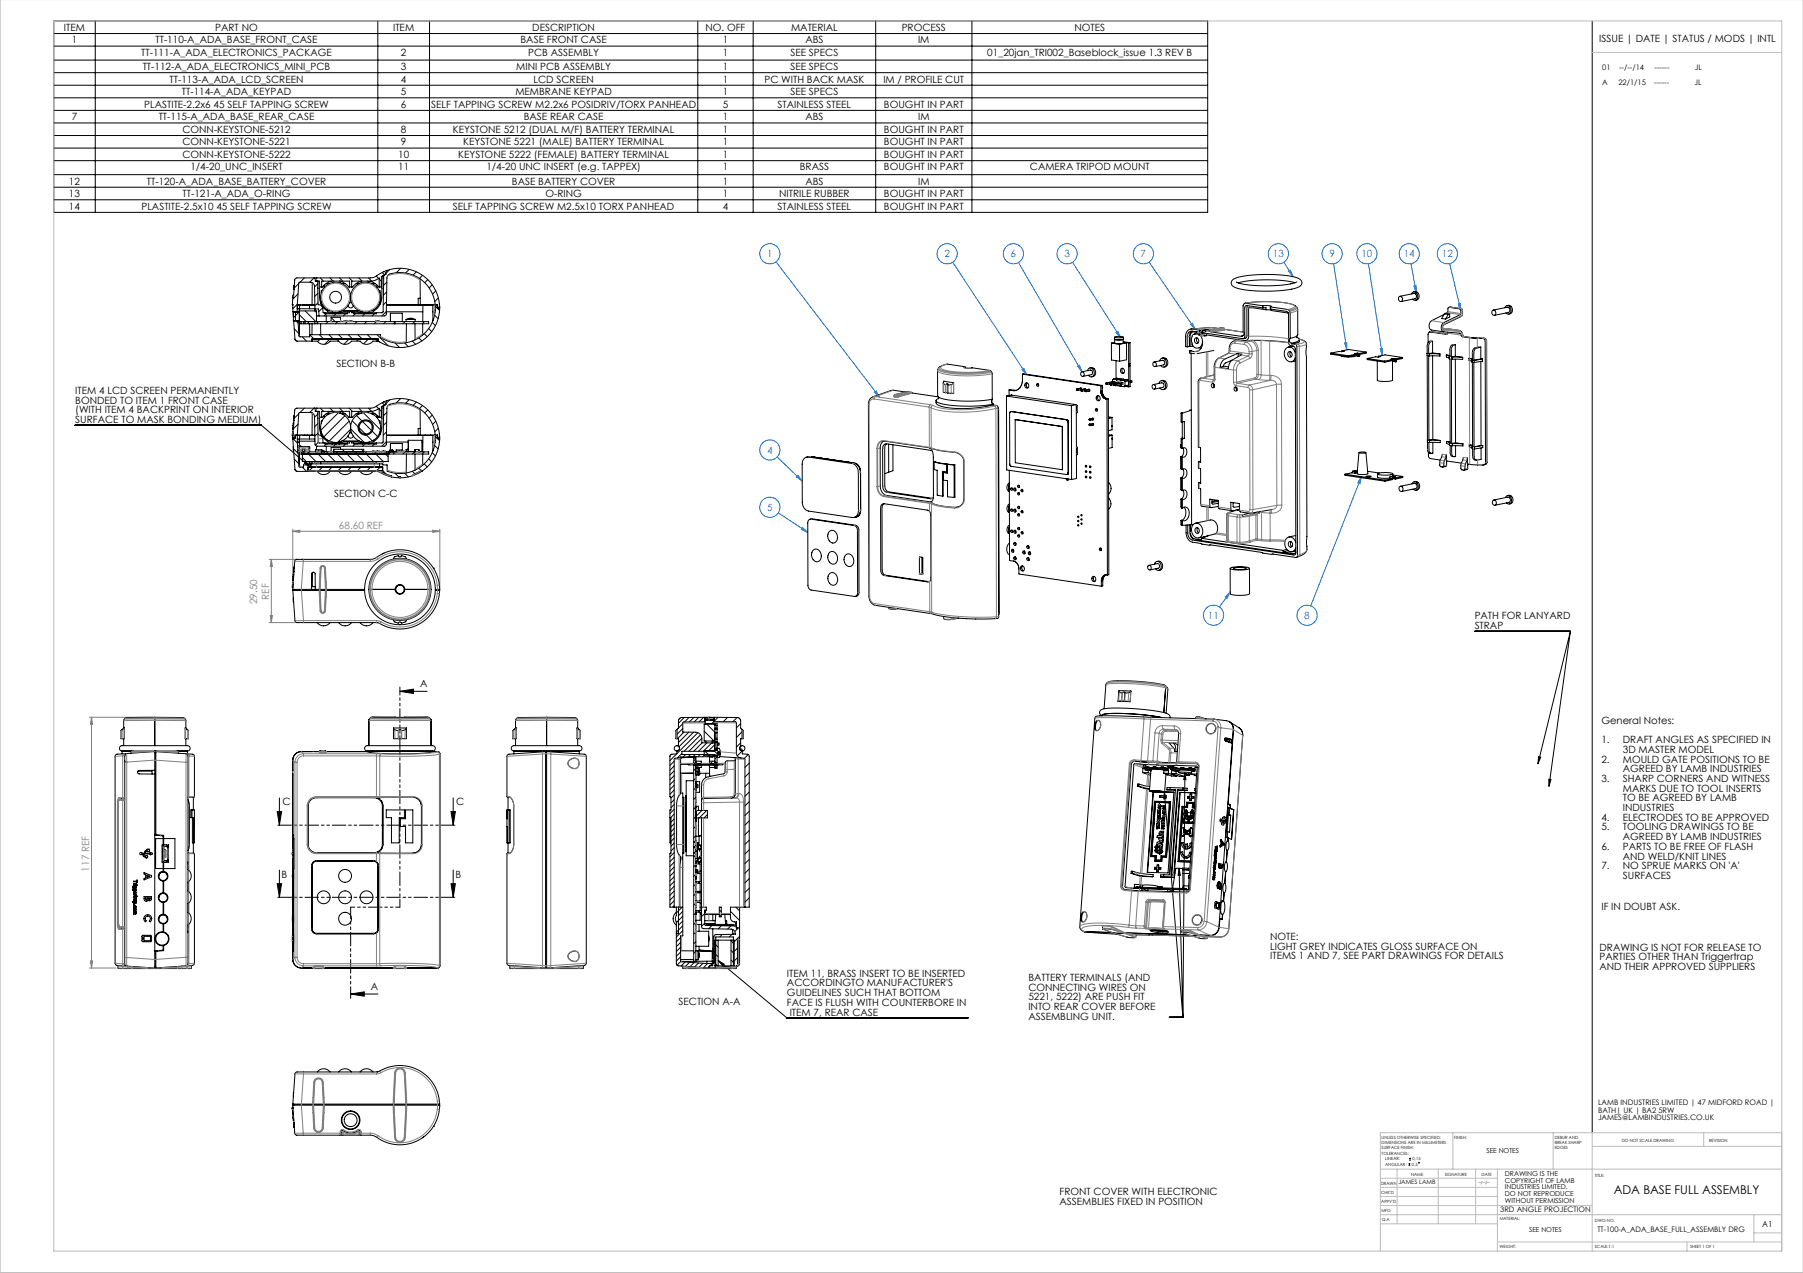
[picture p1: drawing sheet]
<svg xmlns="http://www.w3.org/2000/svg" width="841mm" height="594mm" viewBox="0 0 841 594" stroke-linecap="round" stroke-linejoin="round" font-family="sans-serif">
<defs><g id="words">
<text font-size="5.6" x="753" y="557">ADA BASE FULL ASSEMBLY</text>
<g font-size="4.7">
<text x="30" y="14">ITEM</text>
<text x="100" y="14">PART NO</text>
<text x="183" y="14">ITEM</text>
<text x="248" y="14">DESCRIPTION</text>
<text x="329" y="14">NO. OFF</text>
<text x="369" y="14">MATERIAL</text>
<text x="421" y="14">PROCESS</text>
<text x="501" y="14">NOTES</text>
<text x="33" y="20">1</text>
<text x="73" y="20">TT-110-A_ADA_BASE_FRONT_CASE</text>
<text x="243" y="20">BASE FRONT CASE</text>
<text x="337" y="20">1</text>
<text x="376" y="20">ABS</text>
<text x="428" y="20">IM</text>
<text x="746" y="20">ISSUE | DATE | STATUS / MODS | INTL</text>
<text x="66" y="26">TT-111-A_ADA_ELECTRONICS_PACKAGE</text>
<text x="187" y="26">2</text>
<text x="246" y="26">PCB ASSEMBLY</text>
<text x="337" y="26">1</text>
<text x="369" y="26">SEE SPECS</text>
<text x="461" y="26">01_20jan_TRI002_Baseblock_issue 1.3 REV B</text>
<text x="67" y="33">TT-112-A_ADA_ELECTRONICS_MINI_PCB</text>
<text x="187" y="33">3</text>
<text x="241" y="33">MINI PCB ASSEMBLY</text>
<text x="337" y="33">1</text>
<text x="369" y="33">SEE SPECS</text>
<text x="79" y="39">TT-113-A_ADA_LCD_SCREEN</text>
<text x="187" y="39">4</text>
<text x="249" y="39">LCD SCREEN</text>
<text x="337" y="39">1</text>
<text x="357" y="39">PC WITH BACK MASK</text>
<text x="412" y="39">IM / PROFILE CUT</text>
<text x="85" y="44">TT-114-A_ADA_KEYPAD</text>
<text x="187" y="44">5</text>
<text x="240" y="44">MEMBRANE KEYPAD</text>
<text x="337" y="44">1</text>
<text x="369" y="44">SEE SPECS</text>
<text x="67" y="50">PLASTITE-2.2x6 45 SELF TAPPING SCREW</text>
<text x="187" y="50">6</text>
<text x="201" y="50">SELF TAPPING SCREW M2.2x6 POSIDRIV/TORX PANHEAD</text>
<text x="337" y="50">5</text>
<text x="363" y="50">STAINLESS STEEL</text>
<text x="412" y="50">BOUGHT IN PART</text>
<text x="33" y="56">7</text>
<text x="74" y="56">TT-115-A_ADA_BASE_REAR_CASE</text>
<text x="244" y="56">BASE REAR CASE</text>
<text x="337" y="56">1</text>
<text x="376" y="56">ABS</text>
<text x="428" y="56">IM</text>
<text x="85" y="62">CONN-KEYSTONE-5212</text>
<text x="187" y="62">8</text>
<text x="211" y="62">KEYSTONE 5212 (DUAL M/F) BATTERY TERMINAL</text>
<text x="337" y="62">1</text>
<text x="412" y="62">BOUGHT IN PART</text>
<text x="85" y="68">CONN-KEYSTONE-5221</text>
<text x="187" y="68">9</text>
<text x="216" y="68">KEYSTONE 5221 (MALE) BATTERY TERMINAL</text>
<text x="337" y="68">1</text>
<text x="412" y="68">BOUGHT IN PART</text>
<text x="85" y="74">CONN-KEYSTONE-5222</text>
<text x="186" y="74">10</text>
<text x="214" y="74">KEYSTONE 5222 (FEMALE) BATTERY TERMINAL</text>
<text x="337" y="74">1</text>
<text x="412" y="74">BOUGHT IN PART</text>
<text x="89" y="80">1/4-20_UNC_INSERT</text>
<text x="186" y="80">11</text>
<text x="227" y="80">1/4-20 UNC INSERT (e.g. TAPPEX)</text>
<text x="337" y="80">1</text>
<text x="373" y="80">BRASS</text>
<text x="412" y="80">BOUGHT IN PART</text>
<text x="480" y="80">CAMERA TRIPOD MOUNT</text>
<text x="32" y="86">12</text>
<text x="69" y="86">TT-120-A_ADA_BASE_BATTERY_COVER</text>
<text x="239" y="86">BASE BATTERY COVER</text>
<text x="337" y="86">1</text>
<text x="376" y="86">ABS</text>
<text x="428" y="86">IM</text>
<text x="32" y="92">13</text>
<text x="85" y="92">TT-121-A_ADA_O-RING</text>
<text x="254" y="92">O-RING</text>
<text x="337" y="92">1</text>
<text x="363" y="92">NITRILE RUBBER</text>
<text x="412" y="92">BOUGHT IN PART</text>
<text x="32" y="98">14</text>
<text x="66" y="98">PLASTITE-2.5x10 45 SELF TAPPING SCREW</text>
<text x="211" y="98">SELF TAPPING SCREW M2.5x10 TORX PANHEAD</text>
<text x="337" y="98">4</text>
<text x="363" y="98">STAINLESS STEEL</text>
<text x="412" y="98">BOUGHT IN PART</text>
<text x="157" y="171">SECTION B-B</text>
<text x="35" y="184">ITEM 4 LCD SCREEN PERMANENTLY</text>
<text x="35" y="188">BONDED TO ITEM 1 FRONT CASE</text>
<text x="35" y="193">(WITH ITEM 4 BACKPRINT ON INTERIOR</text>
<text x="35" y="197">SURFACE TO MASK BONDING MEDIUM)</text>
<text x="156" y="232">SECTION C-C</text>
<text x="688" y="289">PATH FOR LANYARD</text>
<text x="688" y="294">STRAP</text>
<text x="196" y="321">A</text>
<text x="747" y="338">General Notes:</text>
<text x="747" y="347">1.</text>
<text x="757" y="347">DRAFT ANGLES AS SPECIFIED IN</text>
<text x="757" y="351">3D MASTER MODEL</text>
<text x="747" y="356">2.</text>
<text x="757" y="356">MOULD GATE POSITIONS TO BE</text>
<text x="747" y="365">3.</text>
<text x="757" y="360">AGREED BY LAMB INDUSTRIES</text>
<text x="757" y="365">SHARP CORNERS AND WITNESS</text>
<text x="757" y="369">MARKS DUE TO TOOL INSERTS</text>
<text x="132" y="376">C</text>
<text x="213" y="376">C</text>
<text x="757" y="374">TO BE AGREED BY LAMB</text>
<text x="747" y="383">4.</text>
<text x="757" y="378">INDUSTRIES</text>
<text x="757" y="383">ELECTRODES TO BE APPROVED</text>
<text x="747" y="387">5.</text>
<text x="757" y="387">TOOLING DRAWINGS TO BE</text>
<text x="757" y="392">AGREED BY LAMB INDUSTRIES</text>
<text x="747" y="397">6.</text>
<text x="757" y="397">PARTS TO BE FREE OF FLASH</text>
<text x="757" y="401">AND WELD/KNIT LINES</text>
<text x="747" y="406">7.</text>
<text x="757" y="406">NO SPRUE MARKS ON 'A'</text>
<text x="131" y="409">B</text>
<text x="212" y="409">B</text>
<text x="757" y="410">SURFACES</text>
<text x="747" y="424">IF IN DOUBT ASK.</text>
<text x="592" y="439">NOTE:</text>
<text x="592" y="443">LIGHT GREY INDICATES GLOSS SURFACE ON</text>
<text x="746" y="444">DRAWING IS NOT FOR RELEASE TO</text>
<text x="592" y="448">ITEMS 1 AND 7, SEE PART DRAWINGS FOR DETAILS</text>
<text x="746" y="448">PARTIES OTHER THAN Triggertrap</text>
<text x="367" y="456">ITEM 11, BRASS INSERT TO BE INSERTED</text>
<text x="746" y="453">AND THEIR APPROVED SUPPLIERS</text>
<text x="173" y="462">A</text>
<text x="367" y="460">ACCORDINGTO MANUFACTURER'S</text>
<text x="480" y="458">BATTERY TERMINALS (AND</text>
<text x="367" y="465">GUIDELINES SUCH THAT BOTTOM</text>
<text x="480" y="462">CONNECTING WIRES ON</text>
<text x="480" y="467">5221, 5222) ARE PUSH FIT</text>
<text x="317" y="469">SECTION A-A</text>
<text x="367" y="469">FACE IS FLUSH WITH COUNTERBORE IN</text>
<text x="368" y="474">ITEM 7, REAR CASE</text>
<text x="480" y="471">INTO REAR COVER BEFORE</text>
<text x="480" y="476">ASSEMBLING UNIT.</text>
<text x="494" y="558">FRONT COVER WITH ELECTRONIC</text>
<text x="494" y="562">ASSEMBLIES FIXED IN POSITION</text>
</g>
<g font-size="4.7" fill="#0080ff">
<text x="358" y="120">1</text>
<text x="441" y="120">2</text>
<text x="471" y="120">6</text>
<text x="496" y="120">3</text>
<text x="532" y="120">7</text>
<text x="594" y="120">13</text>
<text x="620" y="120">9</text>
<text x="635" y="120">10</text>
<text x="655" y="120">14</text>
<text x="673" y="120">12</text>
<text x="358" y="212">4</text>
<text x="358" y="238">5</text>
<text x="563" y="289">11</text>
<text x="608" y="289">8</text>
</g>
<g font-size="4.7" fill="#808080">
<text x="158" y="247">68.60 REF</text>
<text x="120" y="282" transform="rotate(-90 120 282)">29.50</text>
<text x="126" y="280" transform="rotate(-90 126 280)">REF</text>
<text x="42" y="407" transform="rotate(-90 42 407)">117 REF</text>
</g>
<text font-size="3.9" x="822" y="572">A1</text>
<g font-size="3.5">
<text x="747" y="33">01</text>
<text x="755" y="33">--/--/14</text>
<text x="772" y="33">------</text>
<text x="790" y="33">JL</text>
<text x="747" y="40">A</text>
<text x="755" y="40">22/1/15</text>
<text x="772" y="40">------</text>
<text x="790" y="40">JL</text>
<text x="745" y="516">LAMB INDUSTRIES LIMITED | 47 MIDFORD ROAD |</text>
<text x="745" y="519">BATH| UK | BA2 5RW</text>
<text x="745" y="523">JAMES@LAMBINDUSTRIES.CO.UK</text>
<text x="700" y="566">3RD ANGLE PROJECTION</text>
<text x="745" y="575">TT-100-A_ADA_BASE_FULL_ASSEMBLY DRG</text>
</g>
<g font-size="3.2">
<text x="693" y="538">SEE NOTES</text>
<text x="702" y="549">DRAWING IS THE</text>
<text x="702" y="552">COPYRIGHT OF LAMB</text>
<text x="702" y="555">INDUSTRIES LIMITED.</text>
<text x="702" y="558">DO NOT REPRODUCE</text>
<text x="702" y="561">WITHOUT PERMISSION</text>
<text x="713" y="575">SEE NOTES</text>
</g>
<text font-size="2.8" x="652" y="553">JAMES LAMB</text>
<g font-size="2">
<text x="644" y="531">UNLESS OTHERWISE SPECIFIED:</text>
<text x="644" y="534">DIMENSIONS ARE IN MILLIMETERS</text>
<text x="678" y="531">FINISH:</text>
<text x="725" y="531">DEBUR AND</text>
<text x="725" y="534">BREAK SHARP</text>
<text x="756" y="533">DO NOT SCALE DRAWING</text>
<text x="797" y="533">REVISION</text>
<text x="644" y="536">SURFACE FINISH:</text>
<text x="644" y="539">TOLERANCES:</text>
<text x="725" y="536">EDGES</text>
<text x="646" y="544">ANGULAR:</text>
<text x="646" y="541">LINEAR:</text>
<text x="659" y="544">0.5</text>
<text x="659" y="541">0,15</text>
<text x="658" y="549">NAME</text>
<text x="674" y="549">SIGNATURE</text>
<text x="691" y="549">DATE</text>
<text x="744" y="549">TITLE:</text>
<text x="644" y="553">DRAWN</text>
<text x="644" y="557">CHK'D</text>
<text x="689" y="553">--/--/--</text>
<text x="644" y="561">APPV'D</text>
<text x="644" y="566">MFG</text>
<text x="645" y="570">Q.A</text>
<text x="700" y="569">MATERIAL:</text>
<text x="744" y="570">DWG NO.</text>
<text x="699" y="582">WEIGHT:</text>
<text x="744" y="582">SCALE:1:1</text>
<text x="788" y="582">SHEET 1 OF 1</text>
</g>
</g></defs>
<g fill="none" stroke="#000" stroke-width=".47">
<path d="M25 10h538v89h-538zM25 16h538M44 10v89M176 10v89M200 10v89M325 10v89M351 10v89M408 10v89M453 10v89M743 10v519M25 22h538M25 28h538"/>
<path d="M25 34h538M25 40h538M25 46h538M25 52h538M25 57h538M25 63h538M25 69h538M25 75h538M25 81h538M25 87h538M25 93h538M35 198h87l23 20"/>
<path d="M143 216l2 2-3-2zM688 295h45M733 295l-16 61M733 295l-11 72M187 323l6-1v2zM187 323h12M718 353h1l-2 3zM129 379h2l-1 6zM130 372v13M210 379h2l-1 6zM211 372v13M543 369l1 4h-1z"/>
<path d="M543 369l9 106M553 361v3h-1zM553 361l-1 114M722 364h1l-1 3zM129 412h2l-1 7zM130 406v13M210 412h2l-1 7zM211 406v13M550 405l1 3h-1zM550 405l2 70M335 448l3 2-1 1zM335 448l32 27h85"/>
<path d="M164 464l6-1v2zM164 464h12M545 475h7M657 544h1M657 543h1M657 541h1M657 543h.1M658 540v1"/>
<circle cx="662" cy="543" r=".2"/>
</g>
<g fill="none" stroke="#808080" stroke-width=".47">
<path d="M137 248l3-1v1zM137 247v27M137 248h68M202 247l3 1h-3zM205 247v27M126 261h13M127 261v30M127 261v3h-1zM126 291h12M126 287h1v4zM42 335h29M43 335v3h-1z"/>
<path d="M43 335v117M42 452h12M42 448h1v4z"/>
</g>
<g fill="none" stroke="#0080ff" stroke-width=".47">
<path d="M362 122l48 63M444 122l35 53M475 122l30 51M500 122l23 36M536 122l22 32M599 122l4 7M601 127l1-1 1 3zM622 123l6 40M638 123l7 43M658 123l3 14M660 133h1v4zM676 123l5 22"/>
<path d="M521 155l2 3zM555 151h1l2 3zM680 142h1v3zM477 172h1l1 3zM503 171v-1l2 3zM627 160h1v3zM644 163h1v3zM408 183l1-1 1 3zM362 213l12 11M363 239l14 9M372 222l2 2-3-1zM635 222l-1 4-1-1z"/>
<path d="M635 222l-24 61M374 246l3 2-3-1zM574 276l-5 7M574 276l-2 3z"/>
<circle cx="359" cy="118" r="5"/>
<circle cx="442" cy="118" r="5"/>
<circle cx="473" cy="118" r="5"/>
<circle cx="498" cy="118" r="5"/>
<circle cx="533" cy="118" r="5"/>
<circle cx="596" cy="118" r="5"/>
<circle cx="621" cy="118" r="5"/>
<circle cx="638" cy="118" r="5"/>
<circle cx="657" cy="118" r="5"/>
<circle cx="675" cy="118" r="5"/>
<circle cx="359" cy="210" r="5"/>
<circle cx="359" cy="237" r="5"/>
<circle cx="566" cy="287" r="5"/>
<circle cx="610" cy="287" r="5"/>
</g>
<path d="M213 385h-85M213 419h-85" fill="none" stroke="#000" stroke-width=".47" stroke-dasharray="6.3 1.3 1.3 1.3 1.3 1.3" stroke-dashoffset="-1.3"/>
<path d="M187 321v102" fill="none" stroke="#000" stroke-width=".47" stroke-dasharray="6.3 1.3 1.3 1.3 1.3 1.3" stroke-dashoffset="2.6"/>
<path d="M187 423h-23" fill="none" stroke="#000" stroke-width=".47" stroke-dasharray="6.3 1.3 1.3 1.3 1.3 1.3" stroke-dashoffset="4.4"/>
<path d="M164 423v43" fill="none" stroke="#000" stroke-width=".47" stroke-dasharray="6.3 1.3 1.3 1.3 1.3 1.3" stroke-dashoffset="1"/>
<path d="M743 24h88M644 558h54M644 554h54M644 550h54M644 563h99M698 580h133" fill="none" stroke="#c0c0c0" stroke-width=".47"/>
<g fill="none" stroke="#c0c0c0" stroke-width=".5">
<path d="M0 0v594h841M25 10h806v574h-806zM678 529v17M724 529v17M743 529v55M743 535h88M795 529v6M831 529h-187v55M644 546h187M652 546v25M671 546v25M688 546v25"/>
<path d="M698 546v38M644 571h54M644 567h187M787 580v4M818 567v13M818 575h13"/>
</g>
<g fill="#000">
<path d="M718 353h1l-2 3zM722 364h1l-1 3zM553 361v3h-1zM550 405l1 3h-1zM543 369l1 4h-1zM335 448l3 2-1 1zM143 216l2 2-3-2z"/>
<path d="M210 412h2l-1 7zM129 412h2l-1 7zM187 323l6-1v2zM164 464l6-1v2zM210 379h2l-1 6zM129 379h2l-1 6z"/>
</g>
<g fill="#808080">
<path d="M202 247l3 1h-3zM137 248l3-1v1z"/>
<path d="M126 287h1v4zM127 261v3h-1z"/>
<path d="M42 448h1v4zM43 335v3h-1z"/>
</g>
<path d="M408 183l1-1 1 3zM477 172h1l1 3zM521 155l2 3zM374 246l3 2-3-1zM372 222l2 2-3-1zM503 171v-1l2 3zM627 160h1v3zM644 163h1v3zM635 222l-1 4-1-1zM601 127l1-1 1 3zM660 133h1v4zM680 142h1v3zM574 276l-2 3zM555 151h1l2 3z" fill="#0080ff"/>
<g fill="none" stroke="#000" stroke-width=".47">
<path d="M137 139h.1M137 138l-1 4M137 134h.1M137 133v2M139 137l-2 3M139 132l-2 2M142 130l-2 2M146 132v10M146 130l-2 2M147 130h-9l-1 9M147 130v1h2v3M147 130h1"/>
<path d="M148 130l-1 1M148 131v11l2 1 1 3h12v-1M148 132l-1 2M148 134h1v5a8 8 0 0 0 6 7M148 137l-1 1M149 131v3h1l2-2 3-1M149 130l2 1M150 134v-3h13v3M150 136v1M151 133v1M152 132h2M154 130l1 1"/>
<path d="M156 131v1M156 132h.1M158 131v1M158 132h.1M158 132h1M158 130l2 1M159 132h2M163 130l1 1M166 132h2M167 130l2 2M169 132v-1l-2 1-3 2h-1l-2-2-2-1v1M169 132h.1"/>
<path d="M171 131v1M171 132h1M171 132h.1M172 131v1M172 130l1 1M173 132h2M176 129l1 1M176 129l-3 1h-25M176 133v1M177 130v4M177 130l-4 1h-9v3M177 130l1 1"/>
<path d="M177 136v1M178 127l1 1M179 129l-1 5h-1l-2-2-2-1M179 134h-1v5a8 8 0 0 1-6 7M179 127h1v1l-2 1v5M179 127l-3 2M179 128v1M180 136l-1 2M180 126v2h-1v18h-15v-1M180 126a19 19 0 0 1 25 18h-1v-2h-1M180 126l-1 1M180 132l-1 1"/>
<path d="M182 126l-2 2M187 125l-2 2M191 126l-2 1M194 127l-1 1M196 130v12M196 139h-1v3M197 128l-1 2M200 130l-2 2M202 133l-2 1M203 136l-1 1M204 139l-1 2M575 131a53 53 0 0 1 26-2h3a2.5 2.5 0 0 1 3 2 2.5 2.5 0 0 1-1 3 55 55 0 0 1-31 0 1.9 1.9 0 0 1 0-3z"/>
<path d="M604 132a63 63 0 0 0-26 0M605 132a56 56 0 0 1-28 0M653 138l7-1a1.3 1.3 0 0 1 1 1 1.3 1.3 0 0 1-1 1l-6 2M658 137a1.6 1.6 0 0 1 3 0 1.6 1.6 0 0 1 0 2 1.6 1.6 0 0 1-2 1M659 136a2 2 0 0 1 3 2 2 2 0 0 1-2 2M136 142l1 3M136 142h.1M137 145v3M137 145h2M137 148h.1M137 148l3-2h-3v4h3M137 150h.1"/>
<path d="M137 150l1 8M137 150h2M137 153l2 3M138 158v1h7M138 158v1M138 149h.1M138 146v4M138 150l1 1M139 145v1M139 142v-10h6l2 2v11M139 142h7M139 142v3"/>
<path d="M139 142l-2 2M139 150h.1M139 150l1 7h4v-1M139 150h9M140 144v7M140 147l3 3M140 145h8v5M140 151h.1M140 151v6M140 142h-1v2h8M140 151h2M140 150v1"/>
<path d="M141 142h.1M141 157l2 2M142 151h.1M142 150v1M142 151h2M142 145l5 5M143 142h.1M144 150v1M144 151h3M144 150h.1M144 142h-4v2M144 142v2"/>
<path d="M144 142h3M144 151v5M144 156l2 2M145 159h1M145 159v-1h31v1M146 142h1M146 151v5M146 158v1M147 145l1 1M147 151h1M147 150v1M147 144h2v3"/>
<path d="M148 150h.1M148 150h36M148 151h36M148 150v1M148 141l-1 2M149 150l-1 1M149 156l2 2M149 158l-1 1M150 151v5M150 141v1M150 144l-1 1M152 146h10"/>
<path d="M152 147v3M152 146l-1 1M153 145h.1M153 145h1M153 150l-1 1M153 156l2 2M154 158l-3 3M154 150h.1M154 148l2 2M155 145h.1M155 145v1M155 146h3"/>
<path d="M157 146l-1 1M158 150l-1 1M158 156l2 2M158 145h2M158 158l-1 1M158 146l2-1h7l2 1M159 148h.1M159 148v2M159 148h-5v2M159 150h.1M159 145h9M160 145h.1"/>
<path d="M160 145v1M160 150h.1M160 150h2M161 150h.1M161 146l-1 1M162 150h.1M162 150l-1 1M162 143a1.2 1.2 0 0 0 2 1 1.2 1.2 0 0 0 1-1M162 156l2 2M163 150h.1M163 150h1M163 158l-3 3"/>
<path d="M164 150h.1M164 141h-1M165 146h11M166 146l-1 1M166 150l-1 1M167 156l2 2M167 158l-1 1M168 145h1M168 145v1M169 146h3M170 146l-1 1M171 146h.1"/>
<path d="M171 150l-1 1M171 156l2 2M172 158l-2 2M172 145h1M173 145h.1M173 145v1M173 145h1M174 145h.1M175 146l-1 1M175 159l1-1v1h-2a4 4 0 0 1-6 0h-4a4 4 0 0 1-6 0h-4a4 4 0 0 1-6 0h-2M175 150h.1M175 150h2"/>
<path d="M175 150l-1 1M176 159h.1M176 156l5 5M176 150h.1M177 150h.1M177 141v1M180 150l-1 1M180 142h17M180 142h16M180 141l-1 1M182 150v-4h6v4M184 151h-1"/>
<path d="M184 151h.1M184 150h.1M184 150v1M184 150h16v1h-16M189 150l-1 1M189 149h5M189 149v1M190 151l-1 9M191 149h.1M191 149h-2M192 149h.1M192 149h2"/>
<path d="M192 149h-1M192 159l2 2M193 150l-1 1M194 151v8M194 149v1M195 158l2 1M196 142h7a16 16 0 0 0-22-13l-1 18h-32M197 151v5M197 145h-17l-2 2M197 142h5M197 142v8M198 156l1 1"/>
<path d="M198 150l-1 1M198 142h.1M200 153l1 2M201 142h.1M202 150l1 2M202 142h1M202 142v8M202 145l1 1M203 145h.1M203 147l1 2M203 142h1v2M203 145a17 17 0 0 1-26 13v-2h-33"/>
<path d="M203 143l2 2M203 142v3M205 144a14 14 0 0 1-4 11 19 19 0 0 1-25 4M205 143l-1 1M520 160h-2M520 157h4zM524 157v3h-2h-2v-3M524 159l3 1M524 160h2M524 158h-4M524 160h1M527 160h-1"/>
<path d="M527 160v20l-1 1M556 155a2.2 2.2 0 0 0-2 2v5M556 155h4M556 155l-1 2v5M556 156a3 3 0 0 1 5 1 3 3 0 0 1-1 5 3 3 0 0 1-4-1 3 3 0 0 1 0-4zM557 156h.1M558 158a1.2 1.2 0 0 1 1 1 1.2 1.2 0 0 1-1 1l-1-1zM558 158v1l1 1M560 154h-4a2.9 2.9 0 0 0-3 3v5h1M560 154v1M560 155h1M560 155l-2 1"/>
<path d="M560 155l-3 1M561 155h-4h-1l-1 1v6M561 154h1M561 160a4 4 0 0 1-4 4h-2M561 155h.1M562 155v2M562 156h-3M562 157h1M562 157h-1M562 154h.1M563 154h-1M563 154l2 1"/>
<path d="M563 157l18 2M563 157h-1M565 154h-4M565 155h.1M565 155l14 2M566 154h-6M568 153h-3l-10 1M570 153h1v1M570 153l-7 1M570 153h.1M571 154l9 1M578 159h-2a6 6 0 0 0-3 6l-5 2-1 2-1 2v6"/>
<path d="M580 157h-1M581 141h4a41 41 0 0 1 19 2M581 158h-1M582 143v14l-1 1M589 143l-8-2-1 1v13a1.2 1.2 0 0 1 0 1 1.2 1.2 0 0 1-1 1M589 143h4M589 143v1M589 144h2v1M589 144l-7-1h-1v14l-1 1-19-3v-1M591 145l-9-1v13v1l-1 1h10l10 1M591 145h2M593 143v1l8 2v14l1 1 2 1v1v95l-1 1-47-7-1-1a7 7 0 0 1-1-6"/>
<path d="M593 143l8 1 1 1v13M593 144v1M593 145l8 1M602 158a1.4 1.4 0 0 0 0 2M604 143h.1M604 143l1 1M605 157a.9 .9 0 0 1 1 1 .9 .9 0 0 1-1 1l-3 1M605 157v1M605 144h.1M605 144v12l-3 2M606 158l3 1v1l1 95a5 5 0 0 1-5 5M606 158a2 2 0 0 1-3 2h-1"/>
<path d="M668 155h-1M668 155h.1M668 155l7 1M668 159l-1 1-1 1v4M668 159a2 2 0 0 0-2 2v49a1.6 1.6 0 0 0 2 2M668 159v6M673 153h2M673 155h8l1 2 7 1M674 147l-6 3-1 2 1 2 5 1M674 146l-2 3h2M674 146l2 1M675 146l1-3 5 1v1v2l-8 4-1 3 1 1"/>
<path d="M675 155v1l-8-1-1 1v4M675 153h.1M675 153l6 1 1 2M676 147l-2 2M676 146v2l-2 1M676 146v1M676 146h-2M676 143h.1M677 143h-1M677 143l5 1v3l-9 5v1v1M677 143h.1M682 156h.1"/>
<path d="M682 156l1 1M683 157h3M683 157h.1M686 157l6 1M686 157h.1M689 158h.1M689 158a2.6 2.6 0 0 1 4 1v57l-1 1h-3M692 158l1 1 1 57M692 158h.1M697 145l6-2a1.3 1.3 0 0 1 1 1 1.3 1.3 0 0 1 0 2l-7 1M702 144a1.6 1.6 0 0 1 2-1 1.6 1.6 0 0 1 1 2 1.6 1.6 0 0 1-3 1M703 143a2 2 0 0 1 2 1 2 2 0 0 1-1 3"/>
<path d="M184 160l2 2M189 160l1 2M438 172l-1 1v12a18 18 0 0 0 13 2l13-1M438 171v1M438 171h.1M440 179v4M440 178l5 1h-1l-2 1v-1l-1 1-1-1zM442 180v3h3M445 179v4M445 179h.1M450 171l-8-1-4 1M450 171l12 2 1 1v12"/>
<path d="M450 171v1M477 175v2a5 5 0 0 1-4 5h1M477 175l36 5M477 175l37 5M479 179v1v1M484 179v1M505 173h4a1.1 1.1 0 0 1 1 1 1.1 1.1 0 0 1-1 1l-4 1M507 173a1.8 1.8 0 0 1 3-1 1.8 1.8 0 0 1 0 3 1.4 1.4 0 0 1-1 1 1.4 1.4 0 0 1-1-1M508 172a2.1 2.1 0 0 1 3 1 2.1 2.1 0 0 1-2 3M513 180v3M514 180h-1M514 180v2"/>
<path d="M516 179h.1M518 179h.1M518 179h-2M518 179v1M518 160l4 1M518 160v8l4 1M519 180h1M519 177h2M519 177v1M520 178l-4 1M520 179v1M520 179h.1"/>
<path d="M520 180h.1M521 177v1v-1M521 168v9M521 180h1M521 177h1M522 178l-4 1M522 161v8M522 177h.1M522 177h-3M522 177h-1M522 177l1 1v-1M523 177l1 1"/>
<path d="M524 172l-1 1 1 1M524 179l-6 1M524 179l-4 1M524 177h-2M524 177h.1M524 177h-3M524 178h1M525 178v2M525 160l-3 1M525 160v8l-3 1M526 177l-2 1M526 177h-3"/>
<path d="M526 177v1h-1M526 160v21M526 170h.1M526 171h.1M527 170h.1M527 170h-1M527 171h-1M527 171h.1M527 178h1M528 178h-1M528 178l-1 1M538 179h4a1.1 1.1 0 0 1 1 1 1.1 1.1 0 0 1-1 1l-4 1"/>
<path d="M538 169l4-1a1.1 1.1 0 0 1 1 1 1.1 1.1 0 0 1 0 1l-4 1M541 179a1.8 1.8 0 0 1 2-1 1.8 1.8 0 0 1 1 3 1.4 1.4 0 0 1-2 1 1.4 1.4 0 0 1-1-1M541 168a1.8 1.8 0 0 1 3 0 1.8 1.8 0 0 1 0 2 1.4 1.4 0 0 1-1 1 1.4 1.4 0 0 1-2 0M542 178a2.1 2.1 0 0 1 2 1 2.1 2.1 0 0 1-1 3M542 167a2.1 2.1 0 0 1 3 2 2.1 2.1 0 0 1-2 2M555 162h.1M555 162h-1M555 164v1h2M556 165v26M556 164h-1M556 161l-1 1M560 162v1"/>
<path d="M560 162h-1M566 179v2M566 164l-8 1M566 179v1M566 175l-6 1-1 2v31h1v7h-1l1-1M570 168l7-3h2l-5 3-1 4-4-1zM571 171h-2M571 171h2M575 168l-4 2v1M578 165v1M601 164a1.2 1.2 0 0 1 2 1 1.2 1.2 0 0 1-2 1v-1zM602 164v1v1"/>
<path d="M602 160h.1M602 160l2 1 1 1v97l-1 1-11-1M603 161l-2 1M604 165a2.7 2.7 0 0 0-3-3 2.7 2.7 0 0 0-2 4 2.5 2.5 0 0 0 2 3 2.5 2.5 0 0 0 3-2M604 168l-2 1M621 165l8 1M626 164l3-1 8 1M626 164h1l-6 1M626 164h.1M629 166l4-1 1 1M629 166h.1M632 166h2"/>
<path d="M633 166h.1M633 166l-4 1-4-1M633 165h-1h2M633 165h1M633 165h.1M634 165h.1M634 166h-1h-4M637 164l-3 1M637 164v1h-3M638 167l8 2M638 167v1l8 1M643 166h1l-6 1"/>
<path d="M643 166h3l8 1M643 166v1M646 169l4-1h1v1M646 169h.1M649 168l2 1M650 168v9l-4 1-4-1v-9M650 167l-1 1h2M650 167h1M650 167v1M650 168h.1M651 167v1M651 169l-1-1-4 1"/>
<path d="M654 167h-3M654 167l-3 1M666 165h1M667 165h5M667 165v1M667 166v39M668 165h4M668 165h-2M668 166v39M672 165v1h-5M675 166h1M675 166v1h1"/>
<path d="M676 166v41M677 167h.1M677 167h5M677 167v1M677 168v39M679 161h-1l-1 1v5M679 161a2 2 0 0 0-3 2v3M679 161v5M679 166l3 1M679 166l-2 1M679 168v39M682 167v1h-5"/>
<path d="M685 167l2 1M685 167h2M685 167v1l2 1M687 168v40M687 168h1M688 168v41M691 162l-3 1-1 5M691 162l-4 1v5M691 162v5M691 167l1 1M691 167l-4 1M691 169v39"/>
<path d="M692 168v1h-5M692 168h-4M137 200h.1M137 199v1M137 199h.1M137 196h.1M137 194h.1M137 197v2M137 195v1M139 198l-2 2M139 193l-2 2M139 193l1-1h5l2 2v13l1 1h31l1-1 1-17a4 4 0 0 1 4-2 17 17 0 0 1 18 15h-7"/>
<path d="M139 193v10M142 190l-2 2M146 193v10M146 190l-2 2M147 190l-9 1-1 13M147 190v2h2v3M147 190h1M148 190l-1 2M148 192l1 15h14v-1M148 193l-1 2M148 195h1v5a7 7 0 0 0 6 7M148 198l-1 1"/>
<path d="M149 192v3h1l2-2 3-1M149 190l2 2M150 195v-3h13v3M150 196v1M151 194v1M152 193h2M154 190l1 2M156 192v1M156 192h.1M158 193l-8 8M158 192h.1M158 192v1"/>
<path d="M158 192h1M158 190l2 2M159 193h2M161 194l-10 10M163 190l1 2M163 196l-9 10h-1M164 195v-3h9l4-2v5M164 196l10 10M166 193h2M166 194l10 10M167 190l2 2M169 193v-1h-2l-3 3h-1l-2-2-2-1v1"/>
<path d="M169 192h.1M169 192v1M169 193l8 8M171 192h.1M171 192h1M172 192v1M172 190l1 2M172 196v1M173 193h2M174 199h.1M176 190l1 1M176 194v1"/>
<path d="M177 191l1 1M177 196v2M178 188l1 1M179 189l-1 6h-1l-2-2-2-1M179 195h-1v5a7 7 0 0 1-6 7M179 188l-6 2h-25M179 188h1v1l-2 1v5M179 189h.1M180 197l-1 2M180 187v2h-1v18h-15v-1M180 187a19 19 0 0 1 25 17h-1v-1h-1M180 187l-1 1"/>
<path d="M180 192l-1 2M182 187l-2 1M187 186l-2 2M191 186l-2 2M194 188l-1 1M196 191v12M196 200h-1v3M197 189l-1 2M200 191l-2 2M202 194l-2 1M203 197l-1 1M204 200l-1 1"/>
<path d="M417 185h.1M417 184v1M417 184h.1M417 184l6-1 15 2M418 184h-1M423 183l-7-1-9 3a3 3 0 0 0-2 4v89a4 4 0 0 0 3 4l34 6 13 1a22 22 0 0 0 11-1l-1-99a8 8 0 0 0-6 1 39 39 0 0 1-22-1v-2M438 185v1M438 186a.9 .9 0 0 0-1 1 .9 .9 0 0 0 1 1 63 63 0 0 0 25 1M440 183h.1M440 183h2M445 183h.1M463 186v2"/>
<path d="M463 186a1.5 1.5 0 0 0 0 3M463 189h.1M466 190v97M469 185l1 34 30 5M469 185l31 4M469 185l3-1 30 5M471 182h2h-1M471 182v3M471 182h1M471 193h.1M471 193v24l1 1M472 184h.1"/>
<path d="M472 192l25 4M472 192l-1 1M474 196l22 3M474 196v20l22 3M474 196h.1M474 182h-2M474 182h.1M496 199v20M496 199h-1M497 196h.1M497 196h1M498 196h.1"/>
<path d="M498 196v1M498 197h.1M498 197v24M500 189v35M502 189v3M502 189h-2M502 189v34l-2 1M502 189h.1M502 181l1 1M502 181v1M502 182h1M502 192v1"/>
<path d="M502 182h.1M503 182h-1M503 182h.1M504 181l1 1M504 182h.1M504 182h1M504 182h-1M504 181h-2M504 181l-1 1M505 182h-1M505 182h.1M506 181v1"/>
<path d="M506 182h.1M506 182h1M506 182v1M506 183h1M506 183h.1M506 181l-2 1M506 182h-1M507 182h-1M507 182v1M508 182v1M508 196h.1M508 198h1"/>
<path d="M508 198v1M508 198h.1M508 182l-1 1M508 195v1M508 195l1 1M508 182h-3M509 196h-1M509 198l-1 1M509 198h-1M510 195v1M510 198h.1M510 195h-2"/>
<path d="M510 198h-2h1M510 196h-2M510 198l-2 1M510 196h-1M510 198h-1M512 191v1M512 185v1l1 1M513 183h1M514 183v1M514 184h.1M514 184v1M514 185h.1"/>
<path d="M514 182l-1 1M514 182v1M514 181h.1M514 183h.1M514 185h1M514 184h1M515 185v1M515 184l-1 1M515 184v1M515 186h.1M515 185h-1M515 185h.1"/>
<path d="M515 185l1 1M515 186h1M516 186h-1M516 186h.1M516 186l1 82M516 186h1M517 186h-1M517 186v82M517 195h2M519 199h.1M519 195v6h-2M519 195h-2"/>
<path d="M522 180h1h1M523 180h-1M525 180h-1M525 180h1h-2M525 180l1 1M551 193h.1M551 193v4h1v8M551 193v11M555 191h1M556 191v54M556 191l-5 2M577 181v1"/>
<path d="M577 181h.1M136 203h.1M136 202l1 1M136 202h.1M136 202h1M137 201l-1 2M137 201h.1M137 204l1 15M137 200v1M137 205h.1M137 203h-1M137 208v2"/>
<path d="M137 209l2 3M137 205l2 2M137 214l2 2M138 204l-1 1M138 219v1h5M138 219v1M139 203l1 15h2v-1l3-1M139 203h1M139 203h-1v1h-1M139 203h7M139 203h-1v1M139 203h.1"/>
<path d="M139 205h8M139 203h-1M139 206h1M139 210h.1M139 211h.1M139 209h.1M139 209v1M139 208v1M139 208h.1M139 210v1M139 211h2M139 208h5"/>
<path d="M140 205v3M140 206h7M140 211v1M140 212h1M140 212v6M140 208h.1M141 212h.1M141 211h1M141 211v1M141 203h.1M141 210v-1l1 1M141 210v1"/>
<path d="M141 211h.1M141 210h1M141 218l2 2M141 214l2 1M141 212v3h40v-3M141 212h40M142 211v1M142 211h38M142 211h.1M142 210v1M143 215h.1M143 220l1-2h35v3"/>
<path d="M143 220h33l7 3M143 203h.1M144 218v2h34v-2M144 211h.1M144 212l3 3M144 216l1 2M144 215h.1M144 211l-1 1M144 208v1M144 209v2M144 210v1M144 209h.1"/>
<path d="M144 203h-4v2M144 203v2M144 203h3M144 215v1M145 216h32M145 216v2M146 215v1M146 203h1M146 218h2M146 218h.1M146 218l-2 2M147 215h29"/>
<path d="M148 208v2M148 211h.1M148 211h1M148 220a4 4 0 0 0 6 0M148 202l-1 2M148 212l4 3M148 203l2 1 1 3M148 206l-1 2M149 215l-1 1M149 211l-1 1M149 211h.1M150 216h.1"/>
<path d="M150 201v2M150 211h.1M150 211h1M150 211v-1h-3v1M150 218l-1 2M151 211h.1M152 207h10M152 208v3M152 207l-1 1M153 207h8M153 205v1M153 212l3 3"/>
<path d="M153 215v1M153 211l-1 1M154 211h.1M155 206h.1M155 206v1M155 218l-2 2M155 207h.1M156 210h.1M156 210v1M156 207h.1M157 207l-1 1M157 207h.1"/>
<path d="M157 212l4 3M157 215v1M158 211l-1 1M158 220a4 4 0 0 0 6 0M158 207h.1M158 206h2M158 207l2-1h7l2 1M159 210v-1h-5v2M159 218l-1 2M159 206h9M160 206h.1M160 210l1 1"/>
<path d="M161 207l-1 1M162 212l3 3M162 215v1M162 211l-1 1M162 203v1a1.2 1.2 0 0 0 2 0 1.2 1.2 0 0 0 1-1M163 200l-6 6M164 200l6 6M164 218l-2 2M164 202h-1M164 210l1 1M165 207h11M166 207l-1 1"/>
<path d="M166 212l4 3M166 215v1M166 211l-1 1M167 207h8l-1 1M168 206h1M168 206h.1M168 201h-1M168 220a4 4 0 0 0 6 0M168 218l-1 2M169 210l1 1v-1h-14v1M169 207h.1M170 207h.1"/>
<path d="M170 207l-1 1M170 203h.1M171 212l3 3M171 215v1M171 211l-1 1M172 207h.1M172 206h1M173 206h.1M173 206v1M173 218l-2 2M173 206h1M174 211h.1"/>
<path d="M174 211h1M174 205v1M175 218h1M175 211h.1M175 212l4 3M175 211h2M175 215v1M175 211l-1 1M176 211h.1M176 218h.1M176 220l3 1M177 211h.1"/>
<path d="M177 216v2M177 201v2M177 218l-1 2M178 211h.1M178 211h2M179 220l1 1M179 211h.1M179 215h.1M180 211h.1M180 212l1 1M180 211l-1 1M180 203h17"/>
<path d="M180 203h16M180 202l-1 1M180 217h1M180 211h1M180 211v1M181 212h.1M181 211h.1M181 211v1M181 211h19v1h-19M182 210l-1 1M182 210h1M182 210h.1"/>
<path d="M182 210v1M182 210v-3h6v3M182 211h.1M183 210v1M183 210h.1M183 210l1 1M184 211h.1M184 211l-1 1M185 211h.1M185 211h3M186 211h.1M187 211h.1"/>
<path d="M188 211h.1M188 211v-1h-3v1M189 211l-1 1M189 210h1M189 210v1M190 212l-1 9M190 209l-1 1M190 206h-10l-2 2M191 205h6v6M191 205l-1 6M191 205v6M192 220l1 1"/>
<path d="M193 211h.1M193 210v1M193 210h.1M193 210h1M193 211l-1 1M194 210l-1 1M194 210h.1M194 212v7M194 210h1M194 210v1M194 211h-4M195 211h2"/>
<path d="M195 210h1M195 210h.1M195 210v1M195 218l1 2M196 211h.1M196 210h.1M196 210v1M197 220h.1M197 206h.1M197 220v-1l-4 2v1M197 220l-4 2M197 212v5"/>
<path d="M197 203h5M197 203v8M198 216l1 2M198 211l-1 1M198 203h.1M200 214l1 2M201 203h.1M202 211l1 2M202 203h1M202 203v7M202 206h.1M202 206h1"/>
<path d="M203 206h.1M203 208l1 1M203 203h1v1M203 206a17 17 0 0 1-22 14v-3l-4-1M203 204l2 2M203 203v3M205 204a14 14 0 0 1-4 12l-4 4M205 204h-1M375 214l2-1 20 3a4 4 0 0 1 3 4v18a2.9 2.9 0 0 1-2 3l-21-3a4 4 0 0 1-3-4v-17zM378 213h-1M378 213l21 3a4 4 0 0 1 2 4M378 213h-2"/>
<path d="M398 216a4 4 0 0 1 3 4 4 4 0 0 0-3-4zM411 206l23 3M412 206l-1 2v19a4 4 0 0 0 3 4l20 3M414 207l-1 2v18l1 2 21 4M414 207a1.9 1.9 0 0 0-2 2v18l1 2 21 4 1-1M414 207l21 4M414 207l1 13M416 208l1 12h-2M434 209a4 4 0 0 1 1 4v18a2.3 2.3 0 0 1-2 3 37 37 0 0 0 14 3M434 209l8 2a6 6 0 0 1 8 4v18a4 4 0 0 1-5 4M434 209h.1M436 216l6 1"/>
<path d="M436 216v3h1v12l3 1M440 220v12M442 217v3M442 217h.1M442 217v4l-2-1 2 1M442 217h3M445 217v15M445 217h.1M471 219v43h2M472 218l26 3M472 218h.1M496 219h.1"/>
<path d="M502 208v4M502 209v3M502 209h.1M502 212h.1M507 217v1M507 220h.1M509 218h.1M517 203h2M519 203h-2M519 203v6h-2M519 204h.1M519 205h.1"/>
<path d="M551 213h.1M551 213v6M551 205v4M551 205h.1M551 207v2M551 209a2 2 0 0 1 3 2 2 2 0 0 1-1 2h-2M551 204l1 1M551 204v1M551 219a2 2 0 0 1 3 2 2 2 0 0 1-1 2h-2l1 6M552 209v2l-1 2M552 219v2l-1 2M552 205h-1"/>
<path d="M559 216v3h1v7l-1-1h1M631 220h1M631 220h2h-1M631 220v1M634 211h3zM637 211l1 10h-3h-2l1-10M638 220l5 1M666 205h.1M666 206h.1M666 211l1 3 5 1M667 205h.1M667 205l5 1"/>
<path d="M667 205v1M668 205l4 1M668 205h-1M668 206v5a1.4 1.4 0 0 1-1 0 1.4 1.4 0 0 1 0-1v-4M672 206v1l-5-1M673 212l-1 5 1 1M675 206l1 1M675 206v1l1 1M675 206h1M675 215v2l-2 1M676 207v4a1.6 1.6 0 0 0 2 2M677 207h.1"/>
<path d="M677 207h5M677 207v1M679 207h3M679 207h-2M679 208v5a1.4 1.4 0 0 1-1 0 1.4 1.4 0 0 1-1-2v-3M682 216l-1 3h2M682 216l-7-1v-3l-2 6M682 207v1h-5M683 213l-1 3M685 217v2h-2M685 208h2M685 208v1h2"/>
<path d="M687 208v5a1.6 1.6 0 0 0 2 2M688 209h.1M688 209v1M689 217h-5v-3l-1 5M689 217h.1M691 208h1M691 208l-3 1M691 209v5l-2 1-1-1v-4M692 208v1l-4 1M692 208l-4 1M693 217h-1M693 217h.1"/>
<path d="M694 216l-1 1M179 221l4 1v1M183 223h3M184 221l2 2M186 223v-1l1 1M186 223h1M189 221l1 2M193 222l-6 1M193 222h.1M401 238v2l-2 1M401 220v18M401 238a3 3 0 0 1-3 3"/>
<path d="M411 236l1-1 21 3 1 1v1v30l-1 1-21-2-1-1v-2v-29zM412 235l-1 2v29l1 2h1l20 3M415 220l-2 1M440 224h2v8h3M442 220h-2v12M471 225a2.2 2.2 0 0 0 0 4M471 226v3M471 235a2.2 2.2 0 0 0 0 4M471 236v3M472 228v1M472 238h.1M474 228v1"/>
<path d="M474 238v1M475 226l1 1M475 230l1 1M475 236l1 1M475 240l1 1M477 228v1M477 238v1M497 223l1 1M497 223h.1M498 223v1M498 221h.1M507 222v1"/>
<path d="M509 220h.1M509 223h.1M517 225a4 4 0 0 1 0 5M517 232a4 4 0 0 1 0 6M551 223v5M551 223h1M551 233v4h1M551 233v4M551 223v6h1M552 229a2 2 0 0 1 2 1 2 2 0 0 1-1 3h-1v4M552 237a2.2 2.2 0 0 1 2 0 2.2 2.2 0 0 1 1 3 2.5 2.5 0 0 1-3 3M552 223h.1"/>
<path d="M552 229v2l-1 2M552 237l1 1v2l-1 2-1 1M559 225v3h1v8l5 1M565 233v2h3M568 233l-3 1M568 234h-3M568 236l-3 1-1-4 4 1 1 3 6 1M575 235v2l3-1M576 238h1M577 238h1M578 238l-6 2v12M578 238h-4v-4l4 1v3"/>
<path d="M586 239h1M588 239l-1 1h-1a8 8 0 0 1-7 0h4M594 238l-11 2-4-1-1-1M627 221l19 3M627 221v1l19 3M631 221h1M631 221h-4M632 220v1M633 221h-1M633 220h.1M633 220l-1 1M637 222h3z"/>
<path d="M643 221v2h5M643 221a10 10 0 0 1 7 0h-1a10 10 0 0 1-6 0zM646 224v1M648 222v1h1M648 222l2 1M649 223l-3 1M650 222h1M650 222h-2M650 223h-1M650 223h.1M650 223l1 1M650 221v1"/>
<path d="M650 222h4M651 222l-1 1M651 224v-1l-2 1-3 1M653 227l7-1a1.3 1.3 0 0 1 1 1 1.3 1.3 0 0 1-1 1l-6 1M654 222l-3 1v-1M654 222v1l-3 1M659 226a1.6 1.6 0 0 1 2-1 1.6 1.6 0 0 1 0 3 1.6 1.6 0 0 1-2 0M660 225a2 2 0 0 1 2 1 2 2 0 0 1-2 3M697 233l6-1a1.3 1.3 0 0 1 1 1 1.3 1.3 0 0 1 0 1l-7 2M702 232a1.6 1.6 0 0 1 2 0 1.6 1.6 0 0 1 1 2 1.6 1.6 0 0 1-2 1M703 231a2 2 0 0 1 3 2 2 2 0 0 1-2 2M179 258h-1"/>
<path d="M377 243l1-1 20 3 1 1 1 1v30l-1 1-21-3h-1v-2v-29zM378 242l21 3 1 1 1 1v29l-1 2h-1M379 257a2.8 2.8 0 0 1 4 2 2.8 2.8 0 0 1-2 3 3 3 0 0 1-2-5zM387 258a2.9 2.9 0 0 1 4 1 2.9 2.9 0 0 1-1 4 3 3 0 0 1-4-2 3 3 0 0 1 1-3zM387 248a2.7 2.7 0 0 1 4 2 2.7 2.7 0 0 1-3 3 3 3 0 0 1-1-5zM394 259a2.7 2.7 0 0 1 4 2 2.7 2.7 0 0 1-2 3 3 3 0 0 1-2-5zM429 260h1v8h-1zM471 249h.1M471 245a2.3 2.3 0 0 0 0 4M471 246v3M471 253v1a4 4 0 0 0 0 5M472 247v1"/>
<path d="M473 256v2M473 253l1 1M474 253v1M474 260v1M474 247v2M475 246l1 1M475 250h1M477 248v1M478 257v1M480 255v1M480 258l1 1M513 256l1 1"/>
<path d="M551 245h.1M551 243v2M551 243h1M551 245h1M552 243v2M553 245v4a4 4 0 0 0 3 4l8 1M555 245a7 7 0 0 0 1 6l1 1 47 7M555 245a7 7 0 0 0 1 6l4 1v-1M556 245h-4M557 245a3 3 0 0 1 4 1 3 3 0 0 1-1 5 3 3 0 0 1-4-2 3 3 0 0 1 1-4zM557 245h-1M558 244l7-1a4 4 0 0 1 3 2 4 4 0 0 1-1 4l-4 1"/>
<path d="M558 246a1.2 1.2 0 0 1 1 1 1.2 1.2 0 0 1-1 2l-1-2zM559 246l-1 2 1 1M560 251l39 6M561 251h1M563 250l-4 1M563 250l-3 1M564 254l29 5M565 254h-1M572 252h.1M594 259h-1M599 257v1M599 258h5"/>
<path d="M600 256l-1 1M600 257h.1M600 257l-1 1M600 257h1M601 253a1.2 1.2 0 0 1 2 1 1.2 1.2 0 0 1-2 1v-1zM602 253v1l1 1M603 257l1 1M604 250l-3 1M604 253a2.7 2.7 0 0 0-3-2 2.7 2.7 0 0 0-2 3 2.6 2.6 0 0 0 2 3 2.6 2.6 0 0 0 3-1M604 257h-1M136 274h.1M136 272h.1"/>
<path d="M137 271l-1 3M137 271h.1M137 275l1 15a3 3 0 0 0 4 1h34M137 275h33M137 270v1M137 270h.1M137 276h33M137 274h-1M137 269v1M137 269h.1M137 273h.1M137 272h-1"/>
<path d="M137 279v2M137 267h.1M137 265h.1M137 268v1M137 275v1M137 265v2M138 261l-1 1v13M138 261h1M138 261h.1M139 261h2M139 261h-1M141 261h.1"/>
<path d="M141 261h33a19 19 0 0 1 20-3 19 19 0 0 1 11 17h-2M145 274h2M146 267l-1 7M146 267l-1 1v7M146 267h.1M146 267l1 1v7M149 279l1 6a1 1 0 0 0 1 1 1 1 0 0 0 1-1v-6M149 271l1-6a1 1 0 0 1 1-1 1 1 0 0 1 1 1v6M172 275a15 15 0 0 0 15 15 15 15 0 0 0 14-15M172 275h1M172 275a15 15 0 0 1 15-14 15 15 0 0 1 14 14M173 275h.1"/>
<path d="M173 275h11a2.3 2.3 0 0 1 3-2 2.3 2.3 0 0 1 2 2M184 261v-1l2-1v1l1-1 2 1 1 1M184 261h.1M184 275a2.3 2.3 0 0 0 3 2 2.3 2.3 0 0 0 2-2M187 273a2 2 0 0 0-2 2 2 2 0 0 0 2 2M189 275h11M190 261h.1M200 275h.1M200 275h1M202 265h.1M203 276h2a18 18 0 0 1-19 18 22 22 0 0 1-10-3M205 275v1"/>
<path d="M387 268a2.9 2.9 0 0 1 4 1 2.9 2.9 0 0 1-1 4 3 3 0 0 1-3-2 3 3 0 0 1 0-3zM430 260v8M473 262h1l1 2v4l39 6M473 262h.1M474 260h.1M477 264v1v1M480 260v1M480 261h.1M510 269v1l1 1M514 271v3M514 271h.1M514 270v1"/>
<path d="M514 270h.1M514 269v1M514 271v2v1M514 269h.1M515 270h-1M515 269h-1M515 269v1M515 269h.1M516 268l-1 1M516 268h1M516 268h.1M536 264l4-1a1.1 1.1 0 0 1 1 1 1.1 1.1 0 0 1-1 1l-4 1"/>
<path d="M539 263a1.8 1.8 0 0 1 2-1 1.8 1.8 0 0 1 1 3 1.4 1.4 0 0 1-2 1 1.4 1.4 0 0 1-1-1M540 262a2.1 2.1 0 0 1 2 2 2.1 2.1 0 0 1-2 2M574 265a13 13 0 0 1 9 0 13 13 0 0 1-9 0zM575 265h4h2l-3 1zM583 265v12a13 13 0 0 1-9 0v-12M148 291a4 4 0 0 0 6 0M158 291a4 4 0 0 0 6 0M168 291a4 4 0 0 0 6 0M176 291h.1M184 289v1l2 1 1-1v1l2-1 1-1M414 283v1M415 284h1h3"/>
<path d="M440 288v1h1l6-1M542 320h1M543 320h.1M543 320l-4-1a60 60 0 0 0-22-1l-1 2-1 11M543 320h1M58 340h.1M58 340l-2 1M58 340v5h-2M72 335h14l1 1v4M72 335h-13l-1 1v4M72 335v1M72 335h.1"/>
<path d="M72 336v12M86 340h1M86 340l2 1M86 340v5M87 340l1 1M172 336v12M172 335v1M173 335h-1M173 335h.1M173 335h11M184 340h6v5h-6zM184 340l2 1 1-1v1h2l1-1"/>
<path d="M184 335h.1M184 335h5M189 335h.1M189 335h11M200 335h-26M200 335h.1M200 335h1M201 335v1M201 336h.1M201 336v12M240 340h1M240 340l-1 1"/>
<path d="M241 340l-2 1M241 340v5h-2M255 335h-13l-2 1v4M255 335h13l1 1v4M255 335v1M255 335h.1M255 336v12M269 340h.1M269 340l2 1M269 340v5M318 338l-2 2M318 340l-2 3"/>
<path d="M319 335l-3 2M321 335l-2 2M324 335l-2 2M326 335l-2 2M328 335l-2 2M329 336l-1 1M329 335h-11l-1 1-1 4M329 337h-10l-1 5h6a3 3 0 0 1 3 3M329 335v2M329 337h.1M329 338v-3h4v3M329 336h4"/>
<path d="M330 338l3 4M330 335l-1 1M331 335h-2M331 335h2M331 335h.1M332 336h.1M333 337l-1 1M333 337h.1M333 335h11l1 1v4h1M333 337h10v14l1 2 2 1M333 335v2M333 338h-5v8h5"/>
<path d="M333 339h1M333 340h1M334 340h.1M334 339v1M334 339v-1h-1v8M335 335l-2 1M339 335l-2 2M344 335l-2 2M345 338l-2 2M512 336l-1 2v3M512 336a2.4 2.4 0 0 1 1 3 2.4 2.4 0 0 1-2 2v-2zM515 333h13l14 2-15-2a33 33 0 0 0-13 1l-1-1a2.3 2.3 0 0 1 3-2h15a29 29 0 0 1 15 3v1"/>
<path d="M522 327h.1M522 327h5M522 323l-1 4M524 327h-2M524 327h3M525 323l-1 4M527 327h.1M528 322l-6 1h1h1h1M528 322l-1 1h-2M528 322l-1 5M537 335l29 1h6a4 4 0 0 1 3 4v5M537 335l-16-1a19 19 0 0 0-10 1l-7 97v2l2 1"/>
<path d="M543 320l1 1M544 321l-1 11M544 320h.1M544 320v1M544 321v12M558 335v-1l5 1M566 336h.1M568 339h.1M574 337l1 1v2l-2 35M574 337l4 3M578 340l1 1 1 2M56 345h.1"/>
<path d="M56 341v4M57 350a1.4 1.4 0 0 1-1-2 1.4 1.4 0 0 1 2 0h23a11 11 0 0 1 8 1v1h-2M57 350h4M57 350v2M58 345v3M58 355v92a3 3 0 0 0 1 4M58 353v2M58 355h.1M58 353h.1M58 355v1M59 352h-1a5 5 0 0 0-4 1v96a2.7 2.7 0 0 0 3 2h2M59 352l-1 1"/>
<path d="M61 350v1M61 350h22M71 359l-7 1M71 359v2M72 359l-7 1a.8 .8 0 0 0-1 0 .8 .8 0 0 0 1 1h7M72 351v101M72 351h.1M72 350v1M72 351l-13 1M73 351v38M73 350v1M73 351l14 1"/>
<path d="M73 351h-1M83 350v1M83 350h4M86 345h.1M86 345h2M87 345v3M87 352a3 3 0 0 1 1 4v91a3 3 0 0 1-1 4M87 352h.1M87 352h3l1 1v19h-3M87 350v2M88 345h.1M88 341v4"/>
<path d="M137 359h.1M145 351h-4a4 4 0 0 0-4 4v93a4 4 0 0 0 4 4M149 350l3 1M149 350l-2 1M149 350l-8 1a4 4 0 0 0-4 4M152 351h19M171 350a1.4 1.4 0 0 1-1-2 1.5 1.5 0 0 1 3 0h22a11 11 0 0 1 8 1v1h-1M171 350h31M171 350v1M171 351h5l11 1 11-1h4M202 351h2l1 1M202 351h2l1 1v99l-1 1h-14"/>
<path d="M202 350v1M237 352l17-1v101l-17-2v-52a2.5 2.5 0 0 0 3-3v-19a3 3 0 0 0-4-4zM239 345h.1M239 341v4M240 350a1.4 1.4 0 0 1-1-2 1.4 1.4 0 0 1 2 0h23a11 11 0 0 1 7 1v1h-1M240 350h30M240 350h15M240 350v2M240 345v3M254 351h1M255 351l15 1a2.8 2.8 0 0 1 3 1v96a2.8 2.8 0 0 1-3 2l-15 1M255 351v101"/>
<path d="M255 350h15M255 350v1M268 354a2.4 2.4 0 0 0-3 2 2.4 2.4 0 0 0 3 3M269 345h.1M269 345h2M269 345v3M270 350v2M271 345h.1M271 341v4M313 352v1M314 355l-2 2M314 360l-2 2"/>
<path d="M314 357l-2 2M316 348h.1M316 345v3a1.3 1.3 0 0 1 1 2 1.3 1.3 0 0 1-1 0v2h-3l-1 1v19h1l-1 21h1M316 340l-1 1v4h1M316 340v5M316 354h-2v69M317 357h4M318 354h-1v16a7 7 0 0 0-1 6v18a8 8 0 0 0 1 6M318 352l-2 2M319 342l-3 3M320 352l-1 1M321 357h16"/>
<path d="M321 356v1M321 356l1 1M321 356h16M321 342l-5 4M322 352l-1 1M323 342l-6 6M324 357h.1M324 356h.1M324 356h1M324 356v-2h1v39M324 357v36M324 352l-1 1"/>
<path d="M325 354l-1 1M325 359l-1 1M325 360l1 1M325 357h.1M325 358h1M325 355h2v3h-2M325 353l-9 1M325 356v1M326 342l-14 13M326 358h.1M326 358v4M326 356v1"/>
<path d="M326 360v2M326 360h.1M326 358v1M326 359h.1M326 359v1M327 352l-2 1M327 343l-8 8M327 356l-2 2M327 345l-6 6M327 345v2h6M328 347l-4 4M328 346h1"/>
<path d="M328 341l5 5M329 350l2 2M329 352l-1 1M329 356l-1 1M329 346v1M330 347l-4 4M331 358h2M331 355h2M331 358v4h1M331 352l-1 1M332 347l-4 4M332 353h.1"/>
<path d="M332 346v1M332 355l-1 2-1-1M332 353h-1v5M333 356v1M333 350l3 3M333 352l-1 1M333 353h-15l-2 1M333 353h.1M333 347l-3 4M333 352l1 1M333 357h.1M333 346h.1"/>
<path d="M333 346v5h-15v1h15v6h1v-1M333 342h1M333 345h1M333 346h1M333 348h.1M334 356l-1 1M334 344v1M334 349l-1 2M334 353l-1 1M334 358h.1M334 349h1l1 2M334 340v2"/>
<path d="M334 350h-1M334 356h.1M334 357h.1M334 356h-1M334 345v1M334 346v4h-6v2h6v4M334 342v3M334 347h1v1h-1M335 351l1 1M335 351h1M336 353l10 1M336 356l-1 1"/>
<path d="M336 351h.1M336 351h-1M336 351h-1v1h1M336 352l-1 1h-1M336 351v1M337 356v1M337 357h.1M343 354v16l-1 2h-1M343 354v1h-4l-1 6-8 1a4 4 0 0 0-3 4v8M345 349l2 1M345 348h1M345 347l-2 2"/>
<path d="M346 354h1v69M346 341l-3 3M346 340l1 1v4h-1M346 345h-1v3a1.3 1.3 0 0 0 0 2 1.3 1.3 0 0 0 1 0M346 340v5M346 350l-2 3M346 350v2h3v1v70h-2M349 352l-2 2M349 356l-2 2M529 355l6 1M533 358l4 1-1 1M533 358l10 1"/>
<path d="M533 359v1M534 359h2M534 357h-1v1M534 357l2 1M534 357v1M535 359h.1M536 359l1 1M536 359v2M536 359h.1M539 358h-1M539 358h1M539 358h.1"/>
<path d="M540 357l-11-1v1l-4 57 8 1M540 357v-2l-1 1-9-1a1.9 1.9 0 0 0-2 2l-4 57v1M540 357h.1M540 357h9M540 356h9M543 358l1 1M543 358h-1M543 358h.1M543 359h1M543 358h-10M543 358v1M544 360l-7-1-1 10"/>
<path d="M544 359v1M544 359h.1M545 358v3M545 358h2M545 358h1M546 359l4 1h-1M546 359h10M546 358v1M546 358l10 1M546 359v2M547 359v1h2M547 358h-3v2h-1v1"/>
<path d="M547 358h2M547 358h.1M547 347l1 1v3M548 359v1M549 360v1M549 341l1 1-1 14M549 357h9v1M549 357h.1M549 356v1M549 356h.1M549 356h9l1 2-4 57-2 1h-22M549 360h.1"/>
<path d="M549 348l-1-1h-3l3 2v2h1M552 358h-1v1M552 358l1 1M552 358v1M556 358l1 1h-1M556 358l-1 1M556 358v1M556 359l1 1M556 359h.1M557 360l-7-1v1M557 360h.1M558 356h.1"/>
<path d="M558 358h-1v2h-1v1M558 358l-4 57h-7v1l-2-1M567 340v1M571 345h1M571 344l4 1M572 345h.1M572 345v1M573 345v1M574 345v1M574 345v2M575 345l-1 2M575 345l-3-1-1 1 1 1 3 1-6 86a4 4 0 0 1-4 3h-5"/>
<path d="M580 343l-7 91a4 4 0 0 1-4 3M56 373h2M57 373h.1M58 373h-2l-1 1v58M88 373v3v18v3M90 378h1v15h-1v-11M90 378h-1v4h1M90 378v4M90 372v6M137 361h.1M145 373l3-1h27a4 4 0 0 1 3 4v18a4 4 0 0 1-3 4h-27a4 4 0 0 1-4-4v-18zM175 372a4 4 0 0 1 4 4 4 4 0 0 0-4-4z"/>
<path d="M179 376v18M180 378h9v4h-3v11h-3v-11h-3zM189 378h4v15h-4v-7h-2v-4h2zM193 372h-45a4 4 0 0 0-4 4v18a4 4 0 0 0 4 4h28M193 372a4 4 0 0 1 4 4M197 376v18M237 378l-1 4M237 378v15M237 378h.1M237 372v6M237 378h1v15h-1M314 364l-2 2"/>
<path d="M314 369l-2 2M314 373l-1 2M314 378l-2 2M314 362l-2 2M314 366l-2 2M314 371l-1 1M314 375l-1 2M314 380l-1 2M317 370h1v30h-1M318 372h1v26h-1M320 372h.1M320 375v20"/>
<path d="M320 371h.1M324 364h-4v35h4M324 361h-7M325 363l-1 1M325 372l-1 1M325 376l-1 2M325 378h.1M325 374h.1M325 378h5v4h-5M325 377v6M325 376h1v2M325 361h1"/>
<path d="M325 368h.1M325 370h.1M325 364h.1M325 362h.1M325 373h.1M325 367h.1M325 365h1v5h-1M325 366h.1M325 377h.1M325 361l1 1M325 362v2M325 373v1"/>
<path d="M325 363h.1M325 367v1M325 366h1v1h-1M325 378v1M326 367l-2 2M326 361h.1M327 374v4M327 378l-3 4M329 361v2M330 378l-4 4M331 361h-5M343 371h.1"/>
<path d="M343 372l-15 1-1 1M349 361l-2 2M349 365l-2 2M349 370l-2 2M349 374l-2 2M349 379l-2 2M531 367l5 1M531 367h.1M531 366l5 1M531 366v1M533 360l3 1M533 360l4 2"/>
<path d="M536 361h1M536 369l7 1zM537 369l6 1zM538 370l-3 37M539 374l6 1-1 24h-2l-1 2h-2v-2M539 374l-2 25h2M539 374h.1M540 380h1M540 380h.1M540 378h.1M540 379h1M540 379v1"/>
<path d="M540 379h.1M540 376h1M540 376h.1M540 378h1M540 380v2M540 377h1zM541 378h-1M541 378h.1M541 375v1M541 376v-1v1M541 377h-1M541 372h3"/>
<path d="M541 372h.1M541 376v-1l-1 1M541 377h.1M541 380h.1M541 380h-1M541 379h.1M541 377l-1 1v2M541 377v1M541 378l-1 1M541 376h.1M541 376l-1 1h1M541 376v1"/>
<path d="M542 379l1-1v1M542 379h.1M542 379h1M542 380l1-1zM542 380h1M543 378v1zM543 377h.1M543 376v1M543 376h.1M543 361h2M543 361l4 1h2M543 376h1"/>
<path d="M543 378h.1M543 378v1M543 379v1M543 380h.1M543 377l1 1M543 379h.1M543 379l-1 1h1M544 377h.1M544 377h-1M544 377h-2l1 1M544 376h.1M544 376h-2l1 1"/>
<path d="M544 378h-1M544 372h.1M544 371h-3v1M544 371v1M544 361l-1 9h5l-3 37h-10l3-37M544 361l1 1M544 361h1M544 361h.1M544 369h4M545 361l4 1M546 368l-2 1M546 368l2 1"/>
<path d="M546 368h-2v1M546 368h.1M546 368h6M546 374h-8l-1 26M546 374l-2 26M546 361h3M546 361l4 1h2M548 369l-3 39h-2M549 361l3 1M549 362h.1M549 369l-3 39h2M549 369h3"/>
<path d="M549 369h.1M549 369h5M549 369l-2 39M550 370l-2 37M550 370h8M550 370h.1M552 369h2M552 377l-2 25h5M552 377h2M552 377h.1M552 368h2v1M552 368v1"/>
<path d="M553 361l-1 1M553 379v1v2M553 379h.1M553 378a2.6 2.6 0 0 0-1 2 2.6 2.6 0 0 0 2 2M553 378h1M553 362h1M553 362h2M554 378l-1 1M554 378h.1M554 361l-1 1M554 380v1M554 380h.1"/>
<path d="M554 379a1.4 1.4 0 0 0-1 1 1.4 1.4 0 0 0 1 1M554 379h.1M554 379v1M554 372h.1M554 375h2v2M554 375v2M554 375h.1M554 372h1v1M554 361l1 1M555 361v1M555 373l1 1M555 373v1"/>
<path d="M555 379a.9 .9 0 0 1 0 1 .9 .9 0 0 1-1 1M555 379l1 1M555 379h.1M555 361h1M556 372h1M556 372v2M556 372h.1M556 378a2 2 0 0 1 0 3 2 2 0 0 1-3 1M556 378h.1M556 361l2 1M556 361h2M556 371l-1-1v2h-1"/>
<path d="M556 371v1h1M556 371h.1M556 361l-6-1 6 1M556 380h.1M556 380v1M556 361h.1M556 371v1M556 378l1 1M556 378l1 2M556 377h1M556 377h.1M557 372h.1"/>
<path d="M557 374h-3l-1 2h-2l-2 26M557 374v2M557 374h.1M557 362h1M557 362h.1M558 368v1M573 377h.1M573 375l1 1v1M573 375h.1M573 375l1 1M573 377h1M573 377v3"/>
<path d="M573 377l2 1M574 376h.1M574 377h-1l-1 14h1M574 377l1 1M574 376v1M575 378h.1M575 378l-1 14-1-1M68 400h.1M68 400v-1l1 1h-1M71 398l-1 1-3-1 1 2M71 398h-1h-2v-1h2l-1-1-1 1-1 1h-2v1l2-1v1l1 1M71 398h.1"/>
<path d="M72 389l4 1v4M72 390h4M76 394h3v8h-3zM76 396h.1M76 390v17M76 391h-3v14h3M76 395v6v1M76 395h.1M76 391h6v14h-6M76 399h1M76 395v7M77 398h.1"/>
<path d="M77 399h.1M77 398v1M77 398h-1M77 395h.1M77 394v1M77 397h.1M77 400h.1M77 397v3M77 397v1M77 399v1M77 395v-1l-1 1M77 395l2 1"/>
<path d="M77 395l1 1M77 395h-1M78 394v1M78 398h.1M78 396h.1M78 396v5l-1 1M78 398h1M78 396h1M79 398h.1M79 398h-1M79 395h-1M88 398h3v51l-1 1-3 1"/>
<path d="M90 382v16M91 382h.1M91 386h.1M136 398h.1M136 398h1M136 398v1M136 399h.1M136 399h1M136 396v1M136 397h.1M136 397h1M136 396h1"/>
<path d="M136 396h.1M136 399l1 1M137 399h-1M137 399h.1M137 389v2M137 390h.1M137 391v16M137 391h.1M176 398h17M179 394a4 4 0 0 1-4 4h1M179 394a4 4 0 0 1-3 4M197 394a4 4 0 0 1-4 4"/>
<path d="M236 382h1M236 386l1 7M237 382h.1M237 393h.1M237 393v5M312 382h1l-1 41h2M314 382l-1 2M314 387l-1 1M314 391l-1 2M314 396l-1 1M314 384l-1 2M314 389l-1 1"/>
<path d="M314 393l-1 2M314 398l-2 2M317 400v23M320 397h.1M320 396h.1M324 393h.1M324 398h.1M324 395v1M324 398h1M324 395h1M324 393h1M324 393v2"/>
<path d="M324 396v2M324 398v51M325 385l-1 1M325 390l-1 1M325 394l-1 1M325 399l-1 1M325 382h.1M325 393h.1M325 398h.1M325 395l-1 1M325 396h.1M325 395h.1"/>
<path d="M325 397h.1M325 394h.1M325 393v5M325 398v51M325 399h.1M325 387h.1M325 385h.1M325 397v2M325 393h1v3h-1M325 400h.1M325 385v2M325 393v1"/>
<path d="M325 396v1M325 399v2M325 386h.1M325 399v1M325 394v2M325 394h1M325 400v1M325 397v3M326 396h.1M326 396l1 1M326 394h1M326 395h.1"/>
<path d="M326 382v8h-1M326 397h.1M326 394v1M326 400l1 1-1-1M326 397l1-1-1 1M326 397h1M326 395h1M327 400l-1 1M327 400h.1M327 397h.1M327 390h.1M327 397h-1"/>
<path d="M327 396v1M327 395h.1M327 396h.1M327 395v7M327 390h-1v5M327 382v51h1l13 1h2v2M327 390h-1M330 380l-2 2M349 383l-2 2M349 388l-2 2M349 392l-2 2M349 397l-2 2"/>
<path d="M537 400h2M539 400v2M539 397h-1l1 1h2M539 397h.1M539 396h.1M539 397h1M539 399h.1M539 387h1M540 396h.1M540 397h.1M540 386h.1M540 396v1"/>
<path d="M540 394l-1 1v1M540 394v1M540 394h.1M540 384h.1M540 384h1M540 387h.1M540 386h1M540 386v1M540 391h1a.9 .9 0 0 0 0 1 .9 .9 0 0 0 1-1M540 391h.1M540 395l-1 1M540 395h.1"/>
<path d="M540 382h1M540 382h.1M540 381h.1M540 383v1M540 381h1M540 395a.7 .7 0 0 1 1 1 .7 .7 0 0 1-1 1 .7 .7 0 0 1 0-1M540 395v1M540 385h.1M540 385h1M540 383h.1M540 382v1l1-1M540 382v1"/>
<path d="M540 383h1M540 385l-1 2M541 395h.1M541 382h.1M541 383h.1M541 381h-1M541 381h.1M541 383h-1M541 394h.1M541 395a1.2 1.2 0 0 1 0 1 1.2 1.2 0 0 1-1 1M541 386h.1M541 383l-1 1"/>
<path d="M541 398h.1M541 385v1M541 390h.1M541 385h.1M541 385h-1M541 384h.1M541 398h-1M541 384v1M541 384h-1M541 386h-1M541 383v1h-1M541 382l-1 1"/>
<path d="M541 380v2M541 393v1M541 391h.1M541 391h1M541 389v1M541 389l1 1M541 389h.1M542 389l-1 1M542 389h.1M542 389h-1M542 387h1M542 387h.1"/>
<path d="M542 391h-1M542 397l-1 1M542 397h.1M542 390h.1M542 395v2M542 395l-1 2h-1M542 394h.1M542 397l-1 2M542 384h1M542 393v1M542 393h.1M542 400h2"/>
<path d="M542 400v2M542 400h.1M542 383h1M542 383h.1M542 382h.1M542 386h.1M542 386h1M542 395h.1M542 383l1 1zM542 394v1M542 392l-2 1v1l2 1M542 392h.1"/>
<path d="M542 391a1 1 0 0 1 0 1 1 1 0 0 1-1 0M542 382v1M542 382h1M542 392v1M543 383l-1 1M543 383v1M543 390h-3v1M543 390h.1M543 390l-1 1M543 389l-1 1M543 389h.1M543 384v1"/>
<path d="M543 386h.1M543 381h.1M543 385h-1M543 382v1M543 382h.1M543 388h-2v2M543 388v1M543 386h-1h1M543 386v1M543 386l-1-1v1v1M543 382v1h-1v-1M543 384h.1"/>
<path d="M543 381v1h-1v1M543 381v2M543 382h-1M544 400h.1M552 398h-1a2.4 2.4 0 0 0 2 2 2.4 2.4 0 0 0 3-2M552 398h.1M552 398l1 2M552 393l1 2M552 393v2h1v-1h1M552 393h-1v2l2 1M552 384h.1M552 384h5"/>
<path d="M552 386l1 1M552 386l3 4M552 386h.1M552 389h.1M552 388v1M552 388h.1M552 382h.1M552 382h1M552 382v2M552 387v1M552 387h.1M552 388v1v1"/>
<path d="M552 387h1M553 382l-1 1h2v-1M553 382h.1M553 387h.1M553 387v2M553 387l-1 1M553 396h.1M553 389h.1M553 389l-1 1M553 387l1 1M553 388h.1M553 388v1"/>
<path d="M553 382h1M554 389h-1M554 388h.1M554 382h.1M554 388l2-2-3 3M554 388v1M554 394h.1M554 381h.1M554 381h1M554 389h.1M554 388h1M554 389l1 1"/>
<path d="M555 382l-1 2h2M555 382v1M555 383v1M555 389h-1M555 389h.1M555 388h.1M555 388v1M555 389h-2M555 390h.1M555 399l-1 1h-2M556 381h-2M556 381h.1"/>
<path d="M556 398h-1a1.7 1.7 0 0 1-2 2 1.7 1.7 0 0 1-1-2M556 398h.1M556 386l-4 4M556 381h-1M556 394l-1 2h-2M556 394l-1 1-2 1M556 393h-1v2h-1v-1M556 393h.1M556 384h1M556 384h.1M556 381l-1 1M556 387v3"/>
<path d="M556 381l-1 2M557 381h-1M557 380l-1 1M566 399l1 1M566 399h1M566 398h1M567 399v1M567 400h.1M567 399h.1M567 398h.1M567 397h1M567 396h1"/>
<path d="M567 395l1 1h-1M567 397h.1M567 397v1M567 400h-1M567 400v1M567 396h.1M567 395h.1M567 395h1M567 399h-1M567 396v1M567 397l-1 1M567 396l1 1"/>
<path d="M568 397h.1M568 397h-1M568 396h.1M568 395h.1M568 395v1M569 394v1M569 392l1 1M569 392h1M569 395h.1M569 394h.1M569 394h1M570 392v1"/>
<path d="M570 393l-1 1M570 393h.1M570 392l1 2-2 1M570 392h.1M570 392h-1M570 382l-1 1h1M570 383v1M570 383h.1M570 394l-1 1M570 384v1M570 384h.1M570 393v1"/>
<path d="M570 385h.1M570 393l1 1h-1zM570 385h1M570 382v1M570 382h1M570 394h.1M570 394h1M571 382l-1 1 1-1M571 385h.1M571 381l-1 1M571 381v1M571 382h.1"/>
<path d="M571 384h-1M571 384v1M571 381h.1M571 384h.1M571 384l-1-1v1M571 383h.1M571 383h1M571 383l-1-1-1 1h1l1 1M572 383h-1M572 383v1h-1M572 397h.1M572 397v5"/>
<path d="M572 392h1M573 388h.1M573 388l-1 3M573 392a4 4 0 0 0-1 5M573 392a4 4 0 0 1-1 5M573 391h.1M573 391v1M573 380h1M573 380h.1M573 380v8M574 380v8h-1M62 414h1h1h-2z"/>
<path d="M62 415h1l1 1h-2zM62 418h2h-2M62 418h.1M62 419h2zM62 417h2v1zM62 413h2zM62 416h1l1 1h-1v-1l-1 1zM62 420h1h-1h1h1h-2zM63 417h.1M63 416v1zM63 413h1M63 419h.1"/>
<path d="M63 413l-1-1 2 1M63 413h.1M63 418h1M64 413h.1M64 411h-2h2M64 411v1zM67 418h4v1a1.2 1.2 0 0 1-2 1 1 1 0 0 1-1 0 1 1 0 0 1-1-1zM67 407l4 2-4 2v-1h1v-2h-1zM68 419h1v1h-1zM69 408l1 1h-1zM69 419h1v1zM74 409a2 2 0 0 1 2-2 2 2 0 0 1 2 2"/>
<path d="M74 419a2 2 0 0 1 2-2 2 2 0 0 1 2 2M76 400h.1M76 401h.1M76 401l1 1M76 407a2.3 2.3 0 0 0-2 2 2.3 2.3 0 0 0 2 2M76 417a2.3 2.3 0 0 0-2 2 2.3 2.3 0 0 0 2 2M76 411v6M76 417h.1M76 407h.1M76 402h.1M76 417a2.3 2.3 0 0 1 2 2 2.3 2.3 0 0 1-2 2M76 407a2.3 2.3 0 0 1 2 2 2.3 2.3 0 0 1-2 2"/>
<path d="M76 402v5M76 411h.1M76 402h1M77 402h.1M78 402h.1M78 401h.1M78 401l1 1M79 401l-2 1M88 416a4 4 0 0 1 0 6M88 406a4 4 0 0 1 0 6M88 402v4M88 412v4"/>
<path d="M136 419v1M136 419h1M136 409h.1M136 409h1M136 409l1 1M136 420h.1M136 420h1M137 400h.1M137 418l-1 1M137 407l-1 2M137 407v4M137 417v4"/>
<path d="M137 411h.1M137 407h.1M137 417h.1M137 417v10M137 407v10M146 402h2h26h2v2v29v2h-2h-26h-2v-2v-29zM148 402a2.2 2.2 0 0 0-3 2M148 402h26M174 402a2.2 2.2 0 0 1 2 2M174 402h2v2M176 404v30v1l-2 1h-26a2.2 2.2 0 0 1-3-2v-30M314 400l-2 2"/>
<path d="M314 405l-2 2M314 409l-2 2M314 414l-2 2M314 418l-2 2M314 402l-2 2M314 407l-2 2M314 411l-2 2M314 416l-2 2M317 401h1v36h-1v11l12 2M324 413l1-1h2v4h-2M324 404l1-1h2v4l-2 1M325 408l-1 1"/>
<path d="M325 417l-1 1M325 404h.1M325 410h.1M325 401h1v1h-1M325 417h2v3h-2M325 402h1M325 408h2v3M325 407h.1M325 416h2M325 413h.1M325 409h.1M325 418h.1"/>
<path d="M325 416h.1M325 420h.1M325 417h.1M325 408h.1M325 415h.1M325 419h.1M325 406v2M325 402h.1M325 412v1M325 403v1M325 408v1M325 409v1"/>
<path d="M325 415v1M325 417v1M325 419v1M326 402h.1M326 402v1M326 411v1M326 416h.1M326 400h.1M326 400h1M326 402h1M327 406h.1M327 402h-1"/>
<path d="M327 401h.1M327 401v1M327 411h-2M349 401l-2 2M349 405l-2 2M349 410l-2 2M349 414l-2 2M349 419l-2 2M524 415l7 1M528 408l4 1h6M528 408h.1M528 408l10 1"/>
<path d="M528 407l10 1v1M528 407v1M529 414l23 1M529 414v1M529 414l24 1M530 414h2M530 414h.1M532 414h.1M532 413h-3v1M532 413v1M532 413h1M533 414h.1"/>
<path d="M533 415v1M533 415l2 1M533 413h5a1.5 1.5 0 0 1 2 1M533 413v1M539 405h1v2M539 405h.1M539 402h3M539 402h.1M540 407h.1M540 414h2M540 405l1 1M540 405v2"/>
<path d="M540 405h1M540 404v1h-1M540 404v1M541 406h.1M541 409h7M541 405v1M541 405h.1M542 402h.1M543 408v1h-2M543 408h-2v1M545 415h-10v1M545 415v1"/>
<path d="M547 414l1-9h2h2v10h1M549 402h6zM552 406h2M552 408h3M552 414h.1M552 415h.1M552 415h1M552 400h.1M554 405h-2M554 405v1M554 405h.1M554 413h-2v2"/>
<path d="M555 409v1M566 410v1M566 410h.1M566 409h.1M566 408v1M566 408h.1M566 405h.1M566 405h1M566 407h1M566 407h.1M566 406h.1M566 409h1"/>
<path d="M566 405h1v1M566 404h1M566 407v1M566 404h.1M566 403h1M566 410h1M566 402h1M566 408h1M566 405l1 1M566 409v1M566 409l1 1M566 406h1"/>
<path d="M566 408l1 1M566 400l1 1M566 400h1M567 404h-1M567 405h.1M567 410h-1M567 403h-1M567 403h.1M567 404h.1M567 409v1M567 402h.1M567 409h.1"/>
<path d="M567 407v1M567 405h-1M567 408v1M567 403v1M567 403l-1 1M567 401v1M567 401h.1M567 406h.1M567 407h.1M567 402v1M567 402h-1M568 413v2"/>
<path d="M568 413h.1M568 413v-1a2 2 0 0 1 1 3M568 404l1 1M568 404h1M569 412l-1 1M569 411h.1M569 412v1M569 404v1h1M569 414v1M569 414h.1M569 403h1v2M569 403l-1 1"/>
<path d="M569 403v1M569 405h.1M569 404v1v-1M569 413v1M569 413h.1M569 404h.1M569 413v-1l-1 3M569 405h1M570 404v1v-1M570 404h.1M571 417h.1M571 417v3a5 5 0 0 0-1 7"/>
<path d="M571 417v3M571 412h.1M571 412a4 4 0 0 1 0 5M572 407h.1M572 407l-1 5a4 4 0 0 0 0 5M572 407l-1 5M572 402h.1M572 402a4 4 0 0 0 0 5M572 402a4 4 0 0 1 0 5M55 432h.1M55 432l1 1h2M56 433h2"/>
<path d="M57 433h.1M62 421h2l-2 1zM62 422h.1M62 423h1h1h-1v1zM62 421h1zM64 425h-2l1 1h-1h1l-1 1 1-1v-1M64 425h.1M66 437h5v2h-5zM66 438h1zM67 437h3v2h-3zM67 427a1.9 1.9 0 0 1 3 0 1.9 1.9 0 0 1 0 3 1.2 1.2 0 0 0 0-2 1.2 1.2 0 0 0-2 0 1.2 1.2 0 0 0 0 2l-1-1zM73 437v2"/>
<path d="M74 429a2 2 0 0 1 2-2 2 2 0 0 1 2 2M76 427a2.3 2.3 0 0 0-2 2 2.3 2.3 0 0 0 2 2M76 435a3 3 0 0 0-4 3 3 3 0 0 0 4 3M76 421v6M76 431v4M76 435h.1M76 427h.1M76 435a3 3 0 0 1 3 3 3 3 0 0 1-3 3M76 427a2.3 2.3 0 0 1 2 2 2.3 2.3 0 0 1-2 2M76 431h.1M76 421h.1M79 437v2"/>
<path d="M88 426a4 4 0 0 1 0 6M88 432v3M88 422v4M136 429l1 1M136 429h1M136 420l1 1M137 421h.1M137 427l-1 2M137 436v3M137 427v4M137 435v6M137 431h.1"/>
<path d="M137 427h.1M137 435h.1M137 427v8M145 433a2.2 2.2 0 0 0 3 3h26a2.2 2.2 0 0 0 2-3M314 423h.1M314 420l-2 2M314 423h1M315 426a4 4 0 0 0 0 6M315 436l1 14 14 2M315 435v1M315 423v6v6M315 435h1"/>
<path d="M315 423h3M316 423v13h-1M317 437l-2 2M317 440l-2 2M318 423l-3 3M318 428l-3 3M318 432l-3 3M318 436v1M318 425l-2 2M318 430l-2 2M318 434l-3 3M325 421l-1 1"/>
<path d="M325 426l-1 1M325 435l-1 1M325 439l-1 1M325 427h.1M325 434v1M325 431h2M325 426h2v3h-2M325 422h.1M325 433h.1M325 435h.1M325 431h.1M325 426h.1"/>
<path d="M325 423h.1M325 421h.1M325 432h.1M325 431v-1l-1 1M325 421h2v4h-2M325 421v1M325 426v1M325 432v1M325 435h6v7h-6M326 425v1M326 431v4M327 426h.1"/>
<path d="M327 421h.1M327 423h2v2v7h14M329 430h5M329 426l-2 2M329 431l-2 1M329 425v2h7v1M331 437v2M331 432h2M331 431h2M331 431h-1v1h1M331 431v1M332 432l-1 1"/>
<path d="M332 427v3M332 433v10M333 431l1 1M333 431v1M333 431h9M334 431h-5M334 439l-1 1M334 427l-1 4M335 439h6M335 439h-2v12h2M335 439v12M336 423v5z"/>
<path d="M336 425h.1M336 427h5M336 432l-1 1M337 436l-1 1M338 431v1M338 427v4M338 430h1v1M339 432h.1M339 431h-1M341 425l4 5M341 432l-2 2M341 439l1 1"/>
<path d="M341 439h1v12M341 439v12M341 436l-1 1M342 434v2h1M342 431h.1M342 431v1h-9M343 436l-10 1v12M343 423l2 2M343 430v2M343 430v3l2 1M343 433h1M344 433l-1 2"/>
<path d="M344 433h.1M345 423h-4v6a2.2 2.2 0 0 0 2 1M345 432l-2 1M345 423h2M345 437l-1 1v12v1M345 437v13l-1 1h-2M345 432v2M345 423v9M345 434v3M345 437l-3 3M505 426l-1 2 1 2M505 426a1.5 1.5 0 0 1 2 0 1.5 1.5 0 0 1 0 2 1.3 1.3 0 0 1-1 2 1.3 1.3 0 0 1-1 0z"/>
<path d="M506 435h13M506 435h.1M506 435h1M507 435h.1M507 435l14 1M514 432v2M514 432h5M514 434h1M514 434l5 1M514 433l4 1M519 435h.1M519 435l6 1"/>
<path d="M520 435h.1M520 435l6 2 3 1M520 435l5 1M525 435v1M525 435l29 1M525 435h.1M530 436v2M530 436h8M530 436h.1M536 420l7 1M536 434h5l4 1a12 12 0 0 1-9-1zM537 434h7h-7"/>
<path d="M538 436h.1M538 436l18 1M538 434h6M543 420v1l-1 12 1 1M543 434h.1M551 434l1 1M551 434h4M552 435h.1M552 435l3 1M552 435h3M555 436h.1M555 436h5"/>
<path d="M555 437l4 1M559 438h.1M560 436l-1 1M561 429l-1 2M563 437h6M563 437v1h-4M563 437h.1M567 422v1zM567 421v3h2M567 421v3M567 421h2v3M567 421l1 1"/>
<path d="M567 421v2l2 1v-2M567 421l2 1M568 424h1M568 422v2M568 422h1M569 429h.1M569 429h1h-1M569 429v4a4 4 0 0 1-4 4l-5-1M569 437h.1M569 422v3M570 421h.1M570 427h.1"/>
<path d="M570 427v2h-1M571 420v4l-1 3M571 420l-1 1M55 450v2h5M59 451l13 1M59 451l1 1M72 452h-12M72 451h1M73 444v8M73 452h11M73 444h-1M73 444h.1"/>
<path d="M76 441v2M76 441v3h-4M76 443l-4 1M76 441h.1M85 451l-1 1M87 451l-14 1M90 450l-1 2h-5M137 448a4 4 0 0 0 4 4M137 441h.1M137 443v1M137 443h.1M137 444h.1"/>
<path d="M137 441v3M146 452h.1M146 452h-5M151 452h-5M151 452h.1M151 452h32M183 452h1M184 452h6M190 452h-1M190 452h.1M238 450v2h16M255 451h-1"/>
<path d="M268 449h.1M268 444a2.4 2.4 0 0 0-3 2 2.4 2.4 0 0 0 3 3M272 450v2h-17M317 444h7M317 442l-2 2M317 446l-2 2M317 444l-2 2M318 451l1 1h11M320 449l-2 2M322 449l-2 2M324 449h-6l-2 1M324 448h-7"/>
<path d="M324 449h1M324 449l-2 2M325 444l-1 1M325 448l-1 1M325 444h1M325 448h1M326 444v1M326 444v4M326 444h6v4l-7 1M326 449l-2 2M326 445h.1M326 445v1"/>
<path d="M326 442v2h4M326 443l6 1M326 446h.1M326 446v2M327 443v1M328 449l-2 2M329 450h3M329 444h.1M330 449l-1 1M330 450l-2 1M330 451v1M331 444h.1"/>
<path d="M331 451l-1 1M331 451h.1M332 450h-1M332 449v1M332 445h.1M332 447h.1M332 450h-1v2M332 443v7M332 450v1h-1M333 449l-1 1M333 443h-1M333 449l2 2"/>
<path d="M333 445l2 1M333 440l2 2M334 452h-3M334 451v1M334 444h-1M334 448l-1 1M334 451v-14h8v14M335 451h6M341 448l1 1M341 443l1 2M341 451h1M342 451l-8 1"/>
<path d="M344 451l-1 1h-12M344 442l-2 2M344 447l-2 2M136 517h.1M136 517h1M136 517v1zM136 517l1 5M137 516h68a19 19 0 0 1-11 17 19 19 0 0 1-20-3h-6M137 516v13a3 3 0 0 0 4 1h18M137 510v2M137 515v1M146 512l1-7a2 2 0 0 1 2-2 2 2 0 0 1 2 2v7"/>
<path d="M146 519l1 7a2 2 0 0 0 2 2 2 2 0 0 0 2-2v-7M148 500a4 4 0 0 1 6 0M158 500a4 4 0 0 1 6 0M168 500a4 4 0 0 1 6 0M176 500a20 20 0 0 1 24 3 19 19 0 0 1 5 12h-68M176 500h-34a3 3 0 0 0-4 1l-1 15M176 500h.1M184 512v-11a2.3 2.3 0 0 1 3-2 2.3 2.3 0 0 1 2 2v11M184 519v12a2.3 2.3 0 0 0 3 2 2.3 2.3 0 0 0 2-2v-12M205 515v1M137 522v1M137 522h.1"/>
<path d="M137 524h.1M137 524v1M137 525v1M137 525h.1M137 526h.1M149 528h.1M159 530v-2a8 8 0 0 0 9 0v2M159 530h9M198 530l-1 1M202 526h.1"/>
<circle cx="157" cy="139" r="7"/>
<circle cx="157" cy="139" r="2.8"/>
<circle cx="171" cy="139" r="7"/>
<circle cx="653" cy="140" r="1.1"/>
<circle cx="697" cy="146" r="1.1"/>
<circle cx="479" cy="180" r="1.1"/>
<circle cx="484" cy="180" r=".6"/>
<circle cx="505" cy="175" r="1"/>
<circle cx="524" cy="173" r="1.1"/>
<circle cx="539" cy="170" r="1"/>
<circle cx="566" cy="180" r=".9"/>
<circle cx="157" cy="199" r="7"/>
<circle cx="171" cy="199" r="7"/>
<circle cx="171" cy="199" r="3"/>
<circle cx="171" cy="199" r="4"/>
<circle cx="512" cy="191" r=".6"/>
<circle cx="512" cy="186" r="1.1"/>
<circle cx="538" cy="181" r="1"/>
<circle cx="576" cy="181" r=".9"/>
<circle cx="507" cy="218" r=".4"/>
<circle cx="509" cy="218" r=".4"/>
<circle cx="472" cy="228" r=".5"/>
<circle cx="472" cy="238" r=".5"/>
<circle cx="473" cy="228" r=".7"/>
<circle cx="473" cy="238" r=".7"/>
<circle cx="475" cy="227" r=".5"/>
<circle cx="475" cy="230" r=".5"/>
<circle cx="475" cy="237" r=".5"/>
<circle cx="477" cy="229" r=".5"/>
<circle cx="477" cy="239" r=".5"/>
<circle cx="507" cy="220" r=".4"/>
<circle cx="507" cy="223" r=".4"/>
<circle cx="509" cy="220" r=".4"/>
<circle cx="509" cy="223" r=".4"/>
<circle cx="654" cy="228" r="1.1"/>
<circle cx="697" cy="235" r="1.1"/>
<circle cx="472" cy="248" r=".5"/>
<circle cx="472" cy="257" r=".7"/>
<circle cx="473" cy="254" r=".7"/>
<circle cx="474" cy="248" r=".7"/>
<circle cx="475" cy="240" r=".5"/>
<circle cx="475" cy="247" r=".5"/>
<circle cx="475" cy="250" r=".5"/>
<circle cx="477" cy="249" r=".5"/>
<circle cx="478" cy="258" r=".7"/>
<circle cx="480" cy="255" r=".7"/>
<circle cx="480" cy="258" r=".7"/>
<circle cx="503" cy="241" r=".3"/>
<circle cx="503" cy="243" r=".3"/>
<circle cx="503" cy="245" r=".3"/>
<circle cx="505" cy="240" r=".3"/>
<circle cx="505" cy="242" r=".3"/>
<circle cx="505" cy="244" r=".3"/>
<circle cx="513" cy="256" r=".6"/>
<circle cx="187" cy="275" r="2"/>
<circle cx="187" cy="275" r="17"/>
<circle cx="474" cy="261" r=".7"/>
<circle cx="477" cy="265" r="1.1"/>
<circle cx="480" cy="261" r=".7"/>
<circle cx="510" cy="270" r="1.1"/>
<circle cx="536" cy="265" r="1"/>
<circle cx="316" cy="349" r="1.2"/>
<circle cx="346" cy="349" r="1.3"/>
<circle cx="565" cy="340" r="2.3"/>
<circle cx="540" cy="396" r="1.2"/>
<circle cx="542" cy="389" r=".2"/>
<circle cx="542" cy="385" r=".4"/>
<circle cx="542" cy="385" r=".6"/>
<circle cx="543" cy="381" r=".1"/>
<circle cx="63" cy="415" r=".4"/>
<circle cx="63" cy="414" r=".4"/>
<circle cx="76" cy="419" r="2"/>
<circle cx="76" cy="409" r="2"/>
<circle cx="151" cy="419" r="3"/>
<circle cx="161" cy="409" r="3"/>
<circle cx="161" cy="419" r="3"/>
<circle cx="171" cy="419" r="3"/>
<circle cx="63" cy="424" r=".5"/>
<circle cx="63" cy="424" r=".6"/>
<circle cx="76" cy="438" r="3"/>
<circle cx="76" cy="429" r="2"/>
<circle cx="161" cy="429" r="3"/>
<circle cx="558" cy="429" r="2.3"/>
<circle cx="164" cy="523" r="4"/>
<circle cx="164" cy="523" r="3"/>
</g>
<g fill="none" stroke="#808080" stroke-width=".47">
<path d="M137 138h.1M146 132h.1M147 130h.1M149 132v2M156 132h2M169 132h2M178 130v4M180 127h.1M181 129a16 16 0 0 1 15 2M139 157h1M141 142h.1M153 145h2"/>
<path d="M154 150h.1M159 150h.1M160 145h.1M160 150h.1M160 150h2M162 150h.1M163 150h.1M163 150h1M164 150h.1M167 145h1M173 145h1M175 150h.1"/>
<path d="M175 150h2M177 150h.1M177 157h1M178 157v1M178 157a16 16 0 0 0 11 2M197 156l-3 2M202 145v3M202 145h1M202 145h.1M203 142l-1 3M203 142h.1M555 157h-1"/>
<path d="M555 156h-1M556 157h-1M559 155l-1 1M559 155h.1M560 155h.1M561 156h-1M561 156h.1M561 156l-1 1M562 156h-1M564 154h.1M565 153h.1M565 153l-9 1"/>
<path d="M565 153h3M565 154h.1M566 154h.1M567 154l-2 1h2M567 154v1M571 153h.1M571 153l-8 1M571 153l-6 2M571 153l-4 1M571 153v1M571 154h.1M571 154h-4"/>
<path d="M571 154l-4 1M571 154l9 1M577 159l-1 1M577 159h-1M577 159l4 1M577 158v1M578 159h-1M581 141h7h9a11 11 0 0 1 7 2l-3 1M581 160a4 4 0 0 1 3 4M581 160l-1 1M582 159h1M582 143l-1 1"/>
<path d="M582 157h-1M582 157h10l9 1M583 159a4 4 0 0 1 3 5M583 159l-2 1M583 159h.1M584 159a5 5 0 0 1 3 5M584 144h-2M592 159l9 1M592 159h-4v16M592 159v16M592 159h.1M604 143v1l-3 1"/>
<path d="M605 143v1l-3 1M605 144l-1 1-2 1M606 158l2 1a1.4 1.4 0 0 1 0 1 1.4 1.4 0 0 1-2 0l-1 1M667 159h1M667 155l8 1M668 150l5 1M673 153l8 1M674 151l-1 2 1 1M674 151l-1 1M674 154h-1h8M674 154l7 1M675 156h.1"/>
<path d="M675 146l6 1M675 155l6 1M675 145l6 1M676 143l5 1M681 154v1M681 155l1 1M681 144l1 1M681 144h.1M682 144h-1M682 147v1M682 147l-8 4M682 156h.1"/>
<path d="M682 156h-1M682 145h-1M682 145v2M682 147h.1M682 156l1 1M682 145h.1M683 157h3l-1 1v9M683 157h-1M683 157h.1M689 158h1h-1v4M691 158h2v1M693 159h.1"/>
<path d="M693 159v57M437 173a13 13 0 0 0 10 2h9l7-1M438 172a12 12 0 0 0 9 3h9l7-1M438 171v1a13 13 0 0 0 10 2h6l8-1M438 171h.1M440 179v4M441 180v3M441 179v4M442 170l-3 1a12 12 0 0 0 9 3h6l8-1M442 180v3M444 179v5M445 179v4"/>
<path d="M450 171v1M558 163h2M559 178h.1M559 164h-2M559 178v31M560 178h-1M560 178h6M561 176l-1 2M561 176h-1M561 176l5 1M563 164v12M566 177v1"/>
<path d="M566 177h.1M566 171h1M566 175l-5 1M566 177h1M567 171v6M567 171l8 2M567 177l-1 1M569 167l-2 2v2M569 167h-1M569 167h2M573 165h.1M573 165h3"/>
<path d="M573 165l-4 2M573 163h1M573 164h1M574 163v1M574 164l-1 1M574 164l9 1M575 168h2M575 173v5M575 178l2 2M576 160a2.2 2.2 0 0 0-2 3M576 160l4 1M577 180l5 1"/>
<path d="M577 173h-2M577 173v5M577 178h-2M577 178v1M577 179v1M577 179l6 1M577 168l-1 2-1 3M577 168l1 1M578 169l-1 2v2M579 166h3M580 161a3 3 0 0 1 3 3M582 166l1 1"/>
<path d="M582 166l-5 2M583 164v1M583 165l-1 1M583 180h1v2M583 180l-1 1M583 167l-5 2M584 164h-1M584 164v1M584 165l-1 2M584 165h-1M585 176l1 1M585 176l-8 2"/>
<path d="M586 177h1M586 177l-9 2M586 164v11M586 164h-2M586 175l-1 1M587 164h-1M587 164v11M587 175v1l-1 1M587 175h-1M587 175h1M587 177h5M588 175h4"/>
<path d="M588 175v1l-1 1M592 177h1M592 175h1M592 175v2M593 177l1 1 1 1M593 177l-10 3M593 175a4 4 0 0 1 5 4M593 175v2M595 179l-11 3M595 179l1 57M598 179h-3M598 179v57"/>
<path d="M605 161l1 1M605 161h-1M606 162h-1M606 162v97M609 160l-3 2M666 161v1M676 163h1M678 161h.1M685 168l1 40M687 165h.1M688 162h1M146 193h.1"/>
<path d="M147 191h.1M149 192v3M156 192h2M169 192h2M178 191v4M180 187v1M181 190v-1a16 16 0 0 1 15 2M405 189h.1M405 189l1 89M408 186a2.2 2.2 0 0 0-3 3M408 186l25 4M408 185v1"/>
<path d="M408 185h-1M408 185l26 4M417 182l-9 3M417 185a1 1 0 0 0 1 1 1 1 0 0 0 1-1M417 184l2 1M417 185h2M419 184v1M419 185h.1M423 184h.1M423 184l-4 1M423 183l-6 1h2M425 183l-6 1"/>
<path d="M425 183l-2 1M426 183l-3 1M433 190h1M433 190v19M434 189h1M434 189l-1 1M434 190a58 58 0 0 0 31 1M434 190v19M435 189l-1 1M435 189a54 54 0 0 0 29 0M464 189l1 2M465 191v97"/>
<path d="M465 189h-1M466 190l-1 1M466 191h.1M502 189h.1M502 192h.1M582 181l1 1M583 182v56M584 182h-1M584 182v56M136 202h1M136 201h1M137 201h.1"/>
<path d="M139 209h.1M139 211h.1M139 208v1M139 210h2M139 209h5M139 211h2M139 217l1 1M141 203h.1M141 209h1M142 210h2M142 211h2M144 220h4"/>
<path d="M144 210h.1M148 220h.1M148 216v2M148 220h28M148 211h.1M148 211h1M148 205h1M149 205h2M149 203v2M149 205v2M149 211h.1M153 206h2"/>
<path d="M154 211h.1M160 206h.1M167 206h1M173 206h1M174 211h.1M174 211h1M175 216v2M175 211h.1M175 211h2M176 220h1M176 220h.1M177 211h.1"/>
<path d="M178 211h.1M178 211h2M180 211h.1M181 219a16 16 0 0 0 8 1M185 211h.1M185 211h3M187 211h.1M188 211h.1M195 211h1M196 211h.1M197 220l-4 2M197 216l-3 3"/>
<path d="M202 206v3M202 206h1M202 206h.1M203 203l-1 3M203 203h.1M378 213h-1M399 216h-2M409 209v18M409 209h.1M411 209h-2M411 206a3 3 0 0 0-2 3M412 206a3 3 0 0 0-3 3"/>
<path d="M412 206h.1M412 206l21 3M413 209h-1M433 209h1M434 209h.1M434 209l11 2M434 209h1M435 209v1M445 211a5 5 0 0 1 5 4M445 211h.1M450 215h.1M450 215v18"/>
<path d="M502 209h.1M502 212h.1M559 216v3M666 210h1M672 216h1M672 215h2M672 213h2M673 212h2M675 217h-2M676 211h1M681 217l2 1M682 216h2"/>
<path d="M682 215h2M683 213l1 1M685 218l-2 1M686 209v8M687 213h1M689 215v2M177 220l6 2M177 220h.1M186 223h1M193 222h.1M193 221v1M401 220h-1"/>
<path d="M401 220h.1M401 238h-1M409 227a5 5 0 0 0 3 5M409 227h.1M409 227a4 4 0 0 0 3 4M411 227h-2M411 237h.1M412 232l22 3M412 231v1M412 231l22 4M413 227h-1M414 231h-2"/>
<path d="M415 230h-1M434 235h.1M434 235v4M434 235h1M434 234v1M434 234h-1M434 235l5 1 6 1M434 235l1 51M435 235l4 1 6 1M435 235h-1M435 234v1M435 233h-1"/>
<path d="M445 237h.1M450 233h.1M450 233a4 4 0 0 1-5 4M559 226v2M560 235h.1M560 235l1 1M560 235l4 1M563 237v6M564 237v6M566 235h.1M568 237h6M573 239l1 1"/>
<path d="M573 239l-1 1M573 239h.1M574 240l-1 1M574 240h4M575 237h1M577 238h.1M578 238l4 1M582 239h1M583 238l-1 1M584 238h-1M584 238l-1 1M585 240l-4 1"/>
<path d="M586 240h.1M587 239h-1M587 239v1M588 239h.1M588 239h4M588 239v13M592 238v1M592 239h1M592 239v13M593 238v1M596 236l-1 1-1 1M596 236l-12 2"/>
<path d="M598 236a4 4 0 0 1-5 3M598 236h-2M379 242h-1M399 245h-1M401 247h-1M429 260h.1M555 249h-1M556 248h-1M557 252h-1M559 251h-2M565 254h-1M567 249l5 1"/>
<path d="M567 249h5M572 253h1M572 240h.1M572 240l1 1M572 240v12M572 252v1M572 252h1M573 253l4 1M573 241h4M573 241v11M573 252v1M573 252l4 1"/>
<path d="M577 254h1M577 241h1M577 241v12M577 253h1M577 253v1M578 240h.1M578 240l-1 1M578 240v1M578 241v12M578 253v1M580 240h-2M583 240v1"/>
<path d="M583 241h-5M583 241v11M583 252l-5 1M583 252v1M583 253l-5 1M586 240l-3 1M586 240v11M586 251v1M586 251l-3 1M586 252l-3 1M586 252h2M586 240l1 11"/>
<path d="M587 251h-1M587 251l-1 1M587 251l1 1M588 252l4 1M588 252h4M588 252h.1M592 253h7M592 252h8M592 252v1M594 259h-1M604 259h-1M606 259v1"/>
<path d="M606 259h-1M610 256l-1 2-3 1M136 273h1M136 272h1M137 271h.1M137 262h4M141 261v1M141 262v14l1 14M141 262h32M149 276v3M149 271v4M149 279v6"/>
<path d="M149 265h1M149 265a1.3 1.3 0 0 1 2-1 1.3 1.3 0 0 1 1 1M149 265v6M149 276l1 9M150 265a.7 .7 0 0 1 1-1 .7 .7 0 0 1 0 1M150 265l-1 10M151 265l1 10M152 276l-1 9M152 265h-1M152 265v6M152 276v3M152 271v4"/>
<path d="M152 279v6M173 261v1M176 260v1M176 261l-3 1M176 261a18 18 0 0 1 28 12M204 277a17 17 0 0 1-26 13M204 277h1M204 273v4M205 273h-1M401 276l-1 1M405 278h1M406 278a3 3 0 0 0 2 4"/>
<path d="M411 266h.1M413 268l-1 1M430 267l-1 1M430 268h-1M430 268h.1M433 271v1M434 271v14M138 290h4M142 290v1M142 290h34M149 285a1.3 1.3 0 0 0 2 1 1.3 1.3 0 0 0 1-1M150 285h-1"/>
<path d="M150 285a.7 .7 0 0 0 1 1 .7 .7 0 0 0 0-1M151 285h1M176 290h2M176 290v1M178 290l-1 1M408 282h.1M408 282l26 3M414 284h4M418 284h.1M434 285l1 1M434 285v1M435 286a104 104 0 0 0 30 2"/>
<path d="M435 286v1M440 289h4M444 288v1M444 289h.1M446 288l-2 1M465 288l-1 1M466 288h-1M466 286h.1M516 320a75 75 0 0 1 29 2M516 319a80 80 0 0 1 28 2M517 318a77 77 0 0 1 27 2M58 336h29"/>
<path d="M58 340v5M58 336h28M58 335h28M86 340v5M172 336h29M172 335h29M173 335h27M173 335h1M200 335h.1M240 336h29M241 340v5M241 336h28"/>
<path d="M241 335h28M269 340v5M329 337h-11M330 336h.1M330 335h.1M333 337h10M511 335h23M512 336a2.4 2.4 0 0 1 1 3 2.4 2.4 0 0 1-2 2M522 323v4M523 323v4M524 323l-1 4M525 323v4"/>
<path d="M527 323l-1 4M527 323v4M533 335h1M534 335l3 1M534 335l-2 20M537 336h29l2 2v1M537 336l-2 19M537 335v1M542 339a4 4 0 0 0-3 3M542 339l1 1M542 339h6M548 339a3 3 0 0 1 3 3"/>
<path d="M548 339v1M558 335h2M560 335h.1M560 335h1M560 335h2M566 336h.1M566 336a4 4 0 0 1 3 4M568 339l-6 91M568 339l1 1M569 340l-6 90M569 340h6M56 341v4"/>
<path d="M57 341v4M57 353h-3M57 353v19M58 352l-1 1M58 353h-1M58 356h1M59 352v4M59 356v91M61 351h1M62 351h.1M62 351h-1M62 351h7"/>
<path d="M62 350v1M69 351h.1M69 351h-7M72 351h-3M73 351h3M73 355l14 1M73 355l-14 1M76 351h.1M76 351h6M82 350v1M82 351h.1M82 351h1"/>
<path d="M87 352v4M87 356h1M87 356v91M87 352l1 1M87 341v4M88 353h.1M88 341v4M88 353h3M88 353v19M137 355l1 1M138 356h1M138 356v91"/>
<path d="M139 356v91M141 351l1 1M142 352v1M142 353a3 3 0 0 0-3 3M142 352a4 4 0 0 0-4 4M142 352h34M142 353h34M149 351h.1M149 351h1M149 351h3M150 351h2M150 351h-1"/>
<path d="M150 351h.1M150 350v1M151 350l1 1M152 351h.1M176 352h2M176 353h1M176 352v1M176 353v19M177 353v19M178 352l-1 1M184 341v4M186 341v4"/>
<path d="M187 341v4M189 341v4M204 351l-10 1h-16M204 351l1 1M204 351h.1M205 352l-11 1h-17M205 352v99M205 352h.1M239 341v4M240 341v4M253 352l-17 1M253 352v99"/>
<path d="M253 351v1M254 352h-1M254 352h3M257 351v1M257 352l16 1M257 352v99M268 354l2 1M270 355a2.4 2.4 0 0 1-2 4M270 341v4M271 341v4M315 341v4M317 354h-3"/>
<path d="M317 354v17M317 354h.1M317 356h7M325 356h.1M327 356h4M333 356h.1M334 356h4M336 351h7M338 359h1M339 355v4M339 359v1M342 355v4"/>
<path d="M342 359h1M342 359v11M342 359h-3M343 354h1M344 354h.1M344 354h3M344 354v16M347 341v4M527 356h.1M527 356l-4 57M527 356l1 1M529 357l4 1"/>
<path d="M529 355l-1 1h-1M529 355h.1M529 355h3M529 355h-2v1M529 356l4 2M532 355v2M532 355h.1M532 355h3M535 355v1h3M535 355h3M536 356v1M538 355h2"/>
<path d="M538 355v1M538 356h1M539 342h2M539 342l-1 13M539 356h.1M540 356h.1M540 356v1M540 355l-1 1M540 355h.1M540 355v1M540 355l2 1M540 356h9"/>
<path d="M541 356h-1M541 342l-1 13M541 342l1 1M542 345v2M542 345h.1M542 343h.1M542 343v2M542 347l3 3M542 345v1M542 345l8 1M542 346v1M542 346l7 1"/>
<path d="M542 346l4 3M543 340l-2 1v1M543 340h5M543 340l1 1M544 341h-2v2M544 341h.1M544 341h5M544 341l-1 1-1 1M545 350v1M545 351h1M545 351v5M546 349l-1 1"/>
<path d="M546 349v2M546 349h2M546 351h3M546 351v5M548 340l1 1M549 356v1M549 356h.1M549 341h.1M549 341h1M550 355v1M550 355l-1 1M550 355l8 1"/>
<path d="M550 356h-1M550 356h8M551 342h-1M551 342l-1 13M558 356h1v2M558 356h.1M558 357v1M559 358h.1M559 358l-4 57M572 344h.1M575 340l5 3M580 343h.1"/>
<path d="M580 343l-7 90M55 374h.1M55 374v58M56 372h1M56 372l-1 2M56 372v1l-1 1M56 373l-1 1M56 373h1M57 373h.1M57 373h-1M57 372h1M57 372l1 1"/>
<path d="M57 373v59M58 373h-1M88 376h.1M88 372h.1M91 372h-3M143 376h1M143 376v18M144 376h.1M144 376v18M148 372a4 4 0 0 0-5 4M148 372h.1M148 372a4 4 0 0 0-4 4"/>
<path d="M148 372h28M175 372h.1M176 372h.1M177 372h.1M177 372h-1M177 372v1M179 376h.1M193 372h-16M193 372h.1M193 372a4 4 0 0 1 4 4M197 376h.1M197 376v18"/>
<path d="M236 372h1M237 372l2 1 1 3M237 372h1M240 376h.1M240 376v18M316 376h3M318 361v9M325 368h.1M325 370h.1M325 374h.1M325 364h.1M325 362h.1"/>
<path d="M325 373h.1M325 362v2M325 368v2M325 373v1M325 377h.1M325 377v1M327 375h1M327 372h1M327 366h1M328 372v3M328 366v6M328 375v3"/>
<path d="M330 362l1 1M331 363l-2 2-1 1M337 361l1 1M338 362l-7 1M338 360h1M339 360v1l-1 1M341 372h.1M341 372h-13M342 370v1l-1 1M344 370v2h-1M344 370h-2M345 370a3 3 0 0 1 2 4"/>
<path d="M345 370h-1M345 370l-1 2h-1l1 1 1 1M345 374h2M345 374v49M345 374l-17 1M347 374v49M533 366v1M535 368l-3 39M535 361v6M535 368l-2 40M536 362v5M540 378h.1"/>
<path d="M540 380h.1M540 376h1M540 378h1M541 375h.1M541 376h.1M542 378h1M543 378h.1M543 378h1M553 380h.1M556 380h.1M75 390h.1M76 395h.1"/>
<path d="M76 395v7M77 398v1M77 400h.1M77 397h.1M77 395h.1M77 397v3M77 394h.1M77 398h.1M77 399h.1M78 396v5M88 398h.1M88 394h.1"/>
<path d="M88 398h3M88 398v8M136 398h1M136 397h1M136 396h1M136 400h1M143 394a4 4 0 0 0 5 4M143 394h1M144 394a4 4 0 0 0 4 4M144 394h.1M148 398h.1M148 398h28"/>
<path d="M175 398h.1M176 398h1M176 398h.1M176 398v4M177 398h16M177 398v52M177 398h.1M177 397v1M179 394h.1M193 398h.1M197 394h.1M197 394a4 4 0 0 1-4 4"/>
<path d="M237 398h-1M238 398h-1M240 394h.1M240 394l-1 3-2 1M316 394h3M317 399v24M325 399h.1M325 397h.1M325 398h.1M325 393h.1M325 387h.1M325 385h.1"/>
<path d="M325 395h.1M325 385v2M325 393v1M325 398v1M325 399v1M325 395v1M325 394h.1M325 396h.1M327 397v3M327 397h.1M328 382v41M540 385h.1"/>
<path d="M540 383h.1M540 382h.1M540 384h.1M540 397h1M541 383h.1M541 382h.1M541 391h.1M541 396h.1M541 389h.1M541 392h1M542 389h.1M542 390h.1"/>
<path d="M542 385h.1M542 384h.1M542 391h1M542 383h1M543 389h.1M543 381h.1M543 385h.1M543 384h.1M552 398h.1M552 394h.1M552 389h.1M553 382h.1"/>
<path d="M553 396h.1M570 383h.1M570 382h.1M570 385h.1M570 385h1M570 384h.1M571 382h.1M571 381h.1M571 384h.1M76 401h.1M77 402h.1M88 404h.1"/>
<path d="M88 411v5M145 404h.1M148 402h.1M174 402h.1M176 404h.1M317 405h1M318 400v1M325 400h.1M325 412h.1M325 403h.1M325 417h.1M325 413h.1"/>
<path d="M325 408h.1M325 409h.1M325 418h.1M325 415h.1M325 416h.1M325 419h.1M325 420h.1M325 403v1M325 408v1M325 412v1M325 415v1M325 417v1"/>
<path d="M325 419v1M523 413v2l2 1M523 413h.1M523 413l1 2M523 413l1 1M525 415v1M525 416h3M525 414h2M528 414l-1 1M528 415v1M528 416h3M528 416l-1 16"/>
<path d="M530 407v1M531 416l-1 16M531 416l22 1M531 416h.1M532 415l-1 1M532 409v4M533 409l-1 4M536 420l-1 1M536 420h.1M536 420h6M542 420l2 1M542 420h1"/>
<path d="M553 400h.1M553 416v1M555 415v1l-2 1M555 415h.1M55 432l1 2M55 432h.1M55 432l1 1v1M55 432h1M56 434h1M56 432l1 1M57 432h-1M57 432v1"/>
<path d="M57 432h.1M57 433h1M57 432l1 1M57 432h1M57 434h1M57 434v16M58 433l-1 1M88 434h.1M88 421v5M88 431v19M136 437h1M136 439h1"/>
<path d="M145 433v1M148 436h.1M174 436h.1M176 435v15M176 433v1M318 437v7M325 432h.1M325 434h.1M325 430h.1M325 422h.1M325 423h.1M325 421h.1"/>
<path d="M325 433h.1M325 435h.1M325 431h.1M325 421v1M325 430v1M325 432v1M325 434v1M329 426h7M331 427v3M336 426h5M342 435h1M342 432h1"/>
<path d="M343 436h.1M344 438h.1M344 433h.1M344 438h1M344 438v12M505 434h.1M505 426a1.6 1.6 0 0 1 2 0 1.6 1.6 0 0 1 0 2 1.7 1.7 0 0 1-2 2M505 434l1 1M506 435h1M514 432l5 1M514 433h5M514 432h.1"/>
<path d="M514 433l5 2M519 433l10 4M519 433l4 2M519 433l5 2M519 433h.1M520 435l6 2M523 435h2M524 435l2 1M524 435h-1M525 435l1 1M526 436l4 1M526 436h4"/>
<path d="M526 436h.1M526 433a46 46 0 0 0-21 0v1M526 433h4M527 432a50 50 0 0 0-23 0M527 432l-1 1M527 432h3M529 437v1M530 437h-1M530 437h.1M530 436h.1M530 436v1M530 432v1"/>
<path d="M530 432h4M530 433h4M534 432v1M534 432h.1M534 433h.1M534 433l2 1M534 432l1 1M535 433h-1M535 433h.1M535 421h.1M535 421l-1 11M535 433h1"/>
<path d="M535 421h1M536 421h1M536 421l-1 12M536 433v1M536 433h6M536 420h7M536 434h6M536 420l1 1M536 420v1M537 421l-1 12M537 421h.1M537 421h6"/>
<path d="M538 436l18 1M542 433v1M542 433h1M543 420h.1M543 420v1M543 432v1M543 432h-1M543 432l16 1M543 433h.1M543 421h.1M543 433l16 1M543 433v1"/>
<path d="M543 434h.1M543 421l-1 12M543 434h-1M544 421h-1M544 421l-1 11M551 434l4 1M551 434h.1M551 435h4M552 435l3 1M555 435l4 2M555 435l3 1M555 435h.1"/>
<path d="M555 437l4 1M558 436h1M558 436l3 1M558 436h.1M559 433v1M559 434l6 2M559 437l4 1M560 436l1 1M561 437l2 1M561 437h2M561 437h.1M562 430a3 3 0 0 1-3 3"/>
<path d="M562 430h1M563 438h.1M563 430a4 4 0 0 1-4 4M563 430l6 3M563 437h.1M563 437v1M563 437h6M565 437h4M567 423h.1M567 421h.1M567 424h.1M568 424h1"/>
<path d="M569 433h4M573 433a4 4 0 0 1-4 4M573 433h.1M54 449l3 1M55 451h2M55 452h2M57 451h5M57 452h5M57 452h.1M57 451v1M57 451h.1M57 450h1"/>
<path d="M57 450l1 1M58 447h1M59 447v4M59 447l14 1M62 452h.1M62 452h7M62 451l7 1M62 451v1M62 451h.1M69 452h3M69 451v1M74 444h.1"/>
<path d="M76 451v1M76 452h-3M76 452h7M83 451h.1M83 452h.1M83 452h4M83 451l-7 1M83 451v1M87 447v4M87 447h1M87 447l-14 1M87 451h.1"/>
<path d="M87 451h-4M87 452h.1M87 452h2M87 451v1M88 450h.1M88 450l-1 1M89 451h-2M91 449l-3 1M138 447a4 4 0 0 0 4 4M138 447h1M138 447l-1 1M139 447a3 3 0 0 0 3 3"/>
<path d="M142 450v1M142 451l-1 1M142 451h34M142 450h34M146 451v1M146 452h.1M146 452h1M146 451h5M146 451h1M146 451h.1M147 451h4M147 452h4"/>
<path d="M147 452h.1M147 451v1M147 451l-1 1M151 452h-1M151 452h.1M151 451v1M151 451h.1M176 450v1M177 450h18l10 1M177 450l1 1M177 450h-1M178 451h16l10 1"/>
<path d="M178 451h-2M183 451v1M183 451l1 1M184 452h.1M184 451h5M184 451h.1M184 451h-1M184 452h5M184 452h1M184 451v1M189 452h.1M189 451v1"/>
<path d="M189 451h.1M189 451h1M189 452h1M190 451v1M190 451l-1 1M204 452h.1M205 451l-1 1M205 451h.1M236 449l17 2M238 451h2M238 452h2M240 452h.1"/>
<path d="M240 452h11M240 451l11 1M240 451v1M240 451h.1M251 452h3M251 451v1M253 451v1M253 451h4M257 451v1M259 451v1M259 452h-4M259 452h11"/>
<path d="M268 444l2 1M270 445a2.4 2.4 0 0 1-2 4M270 451h.1M270 452h.1M270 452h2M270 451l-11 1M270 451v1M272 451h-2M273 449l-16 2M318 449h.1M318 451h2M318 452h2"/>
<path d="M320 452h.1M320 452h7M320 451l7 1M320 451v1M320 451h.1M327 452h3M327 451v1M332 448h.1M335 451v1M335 452h-4M335 452h7M342 451h.1"/>
<path d="M342 452h.1M342 452h1M342 451l-7 1M342 451v1M343 451h-1M344 450v1M344 450h.1M344 450h1M177 500l1 1M136 518h1M138 501h4M142 500v1"/>
<path d="M142 501l-1 15v13M142 501h34M146 516v3M146 512v3M146 519v7M146 516l1 10M146 505h1M146 505a2.3 2.3 0 0 1 3-2 2.3 2.3 0 0 1 2 2M146 505v7M147 505a1.7 1.7 0 0 1 2-2 1.7 1.7 0 0 1 1 2M147 505l-1 10M150 505l1 10"/>
<path d="M151 505h-1M151 505v7M151 516l-1 10M151 516v3M151 512v3M151 519v7M176 500v1M178 501h-2M178 501a17 17 0 0 1 26 13M183 516v3M183 512l1 3M183 512v3"/>
<path d="M183 519l1 12M184 516l-1 3M184 516l1 15M184 501h1M184 501a2.5 2.5 0 0 1 3-3 2.5 2.5 0 0 1 2 3M184 501l-1 11M185 501a2 2 0 0 1 2-2 2 2 0 0 1 2 2M185 501l-1 14M189 501v14M189 501h.1M189 501l1 11M189 516v15"/>
<path d="M190 516v3M190 512v3M190 519l-1 12M204 518h1M204 518a17 17 0 0 1-28 12M204 514v4M205 514h-1M137 521h.1M137 529h4M141 529v1M141 529h18M146 526a2.3 2.3 0 0 0 3 2 2.3 2.3 0 0 0 2-2"/>
<path d="M147 526h-1M147 526a1.7 1.7 0 0 0 2 2 1.7 1.7 0 0 0 1-2M150 526h1M159 529v1M159 528h1M159 528v1M159 529h.1M160 529h-1M160 529v1M160 529h7M160 528a7 7 0 0 0 7 0M160 528v1"/>
<path d="M160 528h.1M160 527a5 5 0 0 0 7 0M160 527h-1v1M160 527v1M167 527h1v1M167 527v1M167 528h.1M167 528v1M167 529h1M167 529v1M168 529h.1M168 528h-1"/>
<path d="M168 528v1M168 529v1M168 529h5M173 529l3 1M173 529v1M176 530v1M184 531a2.5 2.5 0 0 0 3 2 2.5 2.5 0 0 0 2-2M185 531h-1M185 531a2 2 0 0 0 2 2 2 2 0 0 0 2-2M189 531h.1"/>
<circle cx="157" cy="139" r="7"/>
<circle cx="171" cy="139" r="6"/>
<circle cx="187" cy="275" r="14"/>
<circle cx="187" cy="275" r="13"/>
<circle cx="268" cy="356" r="2.6"/>
<circle cx="565" cy="340" r="2.4"/>
<circle cx="558" cy="429" r="2.4"/>
<circle cx="268" cy="446" r="2.6"/>
</g>
<use href="#words"/>
</svg>
